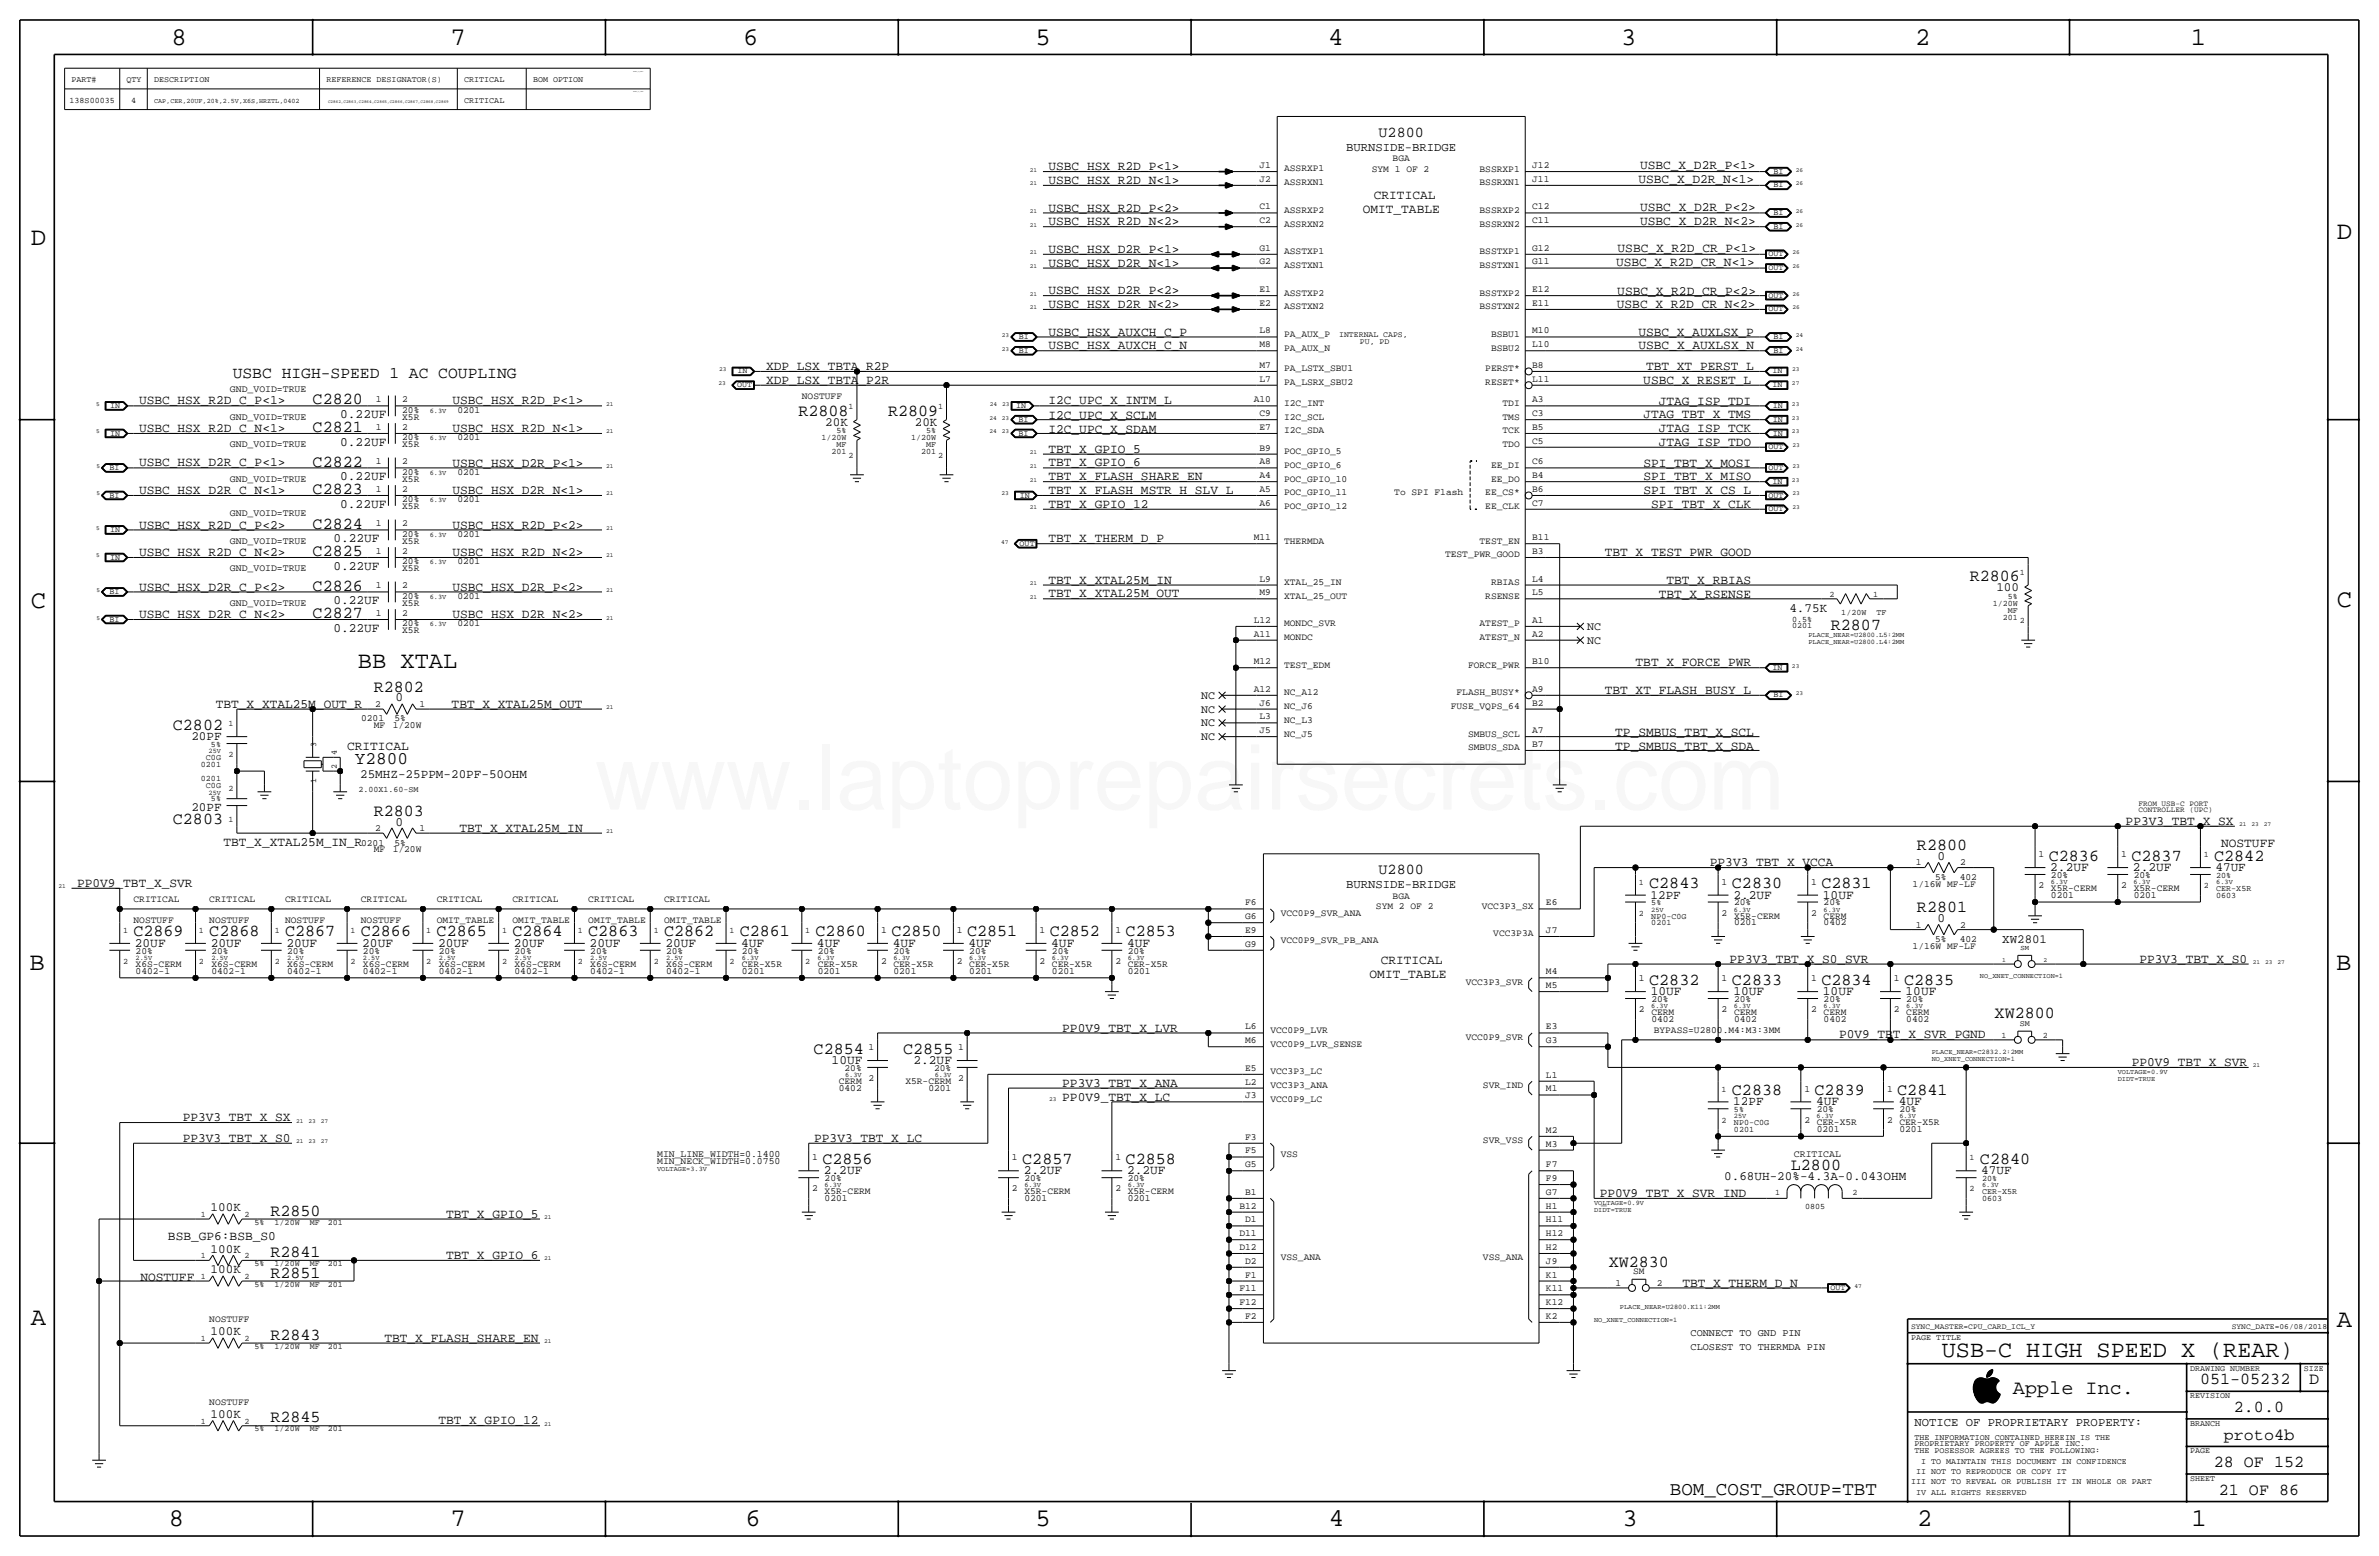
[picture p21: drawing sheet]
<svg xmlns="http://www.w3.org/2000/svg" width="877mm" height="574mm" viewBox="0 0 877 574" stroke-linecap="round" stroke-linejoin="round" font-family="sans-serif">
<defs><g id="words">
<text font-size="33.5" fill="#f00" x="219.3" y="298.4">www.laptoprepairsecrets.com</text>
<g font-size="9.4">
<text x="63.2" y="16.5">8</text>
<text x="166.1" y="16.5">7</text>
<text x="274" y="16.5">6</text>
<text x="381.7" y="16.5">5</text>
<text x="489.7" y="16.5">4</text>
<text x="597.6" y="16.5">3</text>
<text x="706.1" y="16.5">2</text>
<text x="807.7" y="16.5">1</text>
<text x="861.5" y="88.1">D</text>
<text x="11.4" y="90.4">D</text>
<text x="11.4" y="224.3">C</text>
<text x="861.5" y="223.8">C</text>
<text x="10.9" y="357.6">B</text>
<text x="861.3" y="357.4">B</text>
<text x="11.4" y="488.4">A</text>
<text x="861.5" y="489.2">A</text>
<text x="62.2" y="562.6">8</text>
<text x="166.1" y="562.6">7</text>
<text x="274.8" y="562.6">6</text>
<text x="381.7" y="562.6">5</text>
<text x="489.9" y="562.6">4</text>
<text x="598.1" y="562.6">3</text>
<text x="706.8" y="562.6">2</text>
<text x="807.9" y="562.6">1</text>
</g>
<text font-size="8.7" x="132" y="246.1">BB XTAL</text>
<text font-size="8.6" x="715.9" y="500.1">USB-C HIGH SPEED X (REAR)</text>
<text font-size="7.4" x="742.1" y="513.9">Apple Inc.</text>
<text font-size="7.1" x="615.6" y="550.9">BOM_COST_GROUP=TBT</text>
<text font-size="6.5" x="130.8" y="281.7">Y2800</text>
<g font-size="6.2">
<text x="115.3" y="149.1">C2820</text>
<text x="294.4" y="153.2">R2808</text>
<text x="327.4" y="153.2">R2809</text>
<text x="115.3" y="159.3">C2821</text>
<text x="115.3" y="172">C2822</text>
<text x="115.3" y="182.1">C2823</text>
<text x="115.3" y="194.8">C2824</text>
<text x="115.3" y="205">C2825</text>
<text x="726.2" y="214.1">R2806</text>
<text x="115.3" y="217.7">C2826</text>
<text x="115.3" y="227.8">C2827</text>
<text x="675" y="232.1">R2807</text>
<text x="137.8" y="255">R2802</text>
<text x="63.8" y="269">C2802</text>
<text x="63.8" y="303.6">C2803</text>
<text x="137.8" y="300.7">R2803</text>
<text x="706.7" y="313.4">R2800</text>
<text x="755.4" y="317.2">C2836</text>
<text x="785.8" y="317.2">C2837</text>
<text x="816.3" y="317.2">C2842</text>
<text x="608" y="327.4">C2843</text>
<text x="638.5" y="327.4">C2830</text>
<text x="671.5" y="327.4">C2831</text>
<text x="706.7" y="336.3">R2801</text>
<text x="49.2" y="345.2">C2869</text>
<text x="77.2" y="345.2">C2868</text>
<text x="105.1" y="345.2">C2867</text>
<text x="133" y="345.2">C2866</text>
<text x="161" y="345.2">C2865</text>
<text x="188.9" y="345.2">C2864</text>
<text x="216.9" y="345.2">C2863</text>
<text x="244.8" y="345.2">C2862</text>
<text x="272.7" y="345.2">C2861</text>
<text x="300.7" y="345.2">C2860</text>
<text x="328.6" y="345.2">C2850</text>
<text x="356.6" y="345.2">C2851</text>
<text x="387" y="345.2">C2852</text>
<text x="415" y="345.2">C2853</text>
<text x="608" y="363">C2832</text>
<text x="638.5" y="363">C2833</text>
<text x="671.5" y="363">C2834</text>
<text x="702" y="363">C2835</text>
<text x="735.4" y="375.4">XW2800</text>
<text x="300" y="388.4">C2854</text>
<text x="333" y="388.4">C2855</text>
<text x="638.5" y="403.6">C2838</text>
<text x="669" y="403.6">C2839</text>
<text x="699.5" y="403.6">C2841</text>
<text x="303.2" y="429">C2856</text>
<text x="376.9" y="429">C2857</text>
<text x="415" y="429">C2858</text>
<text x="660.3" y="431.3">L2800</text>
<text x="730" y="429">C2840</text>
<text x="99.7" y="448.1">R2850</text>
<text x="99.7" y="463.3">R2841</text>
<text x="593.1" y="466.9">XW2830</text>
<text x="99.7" y="470.9">R2851</text>
<text x="99.7" y="493.8">R2843</text>
<text x="811.1" y="510.3">051-05232</text>
<text x="851.3" y="510.3">D</text>
<text x="823.6" y="520.4">2.0.0</text>
<text x="99.7" y="524.3">R2845</text>
<text x="819.9" y="530.6">proto4b</text>
<text x="816.2" y="540.8">28 OF 152</text>
<text x="818" y="550.9">21 OF 86</text>
</g>
<text font-size="6" x="85.8" y="139.4">USBC HIGH-SPEED 1 AC COUPLING</text>
<g font-size="5.6">
<text x="508.2" y="50.5">U2800</text>
<text x="508.2" y="322.3">U2800</text>
</g>
<g font-size="4.7">
<text x="386.5" y="62.7">USBC_HSX_R2D_P&lt;1&gt;</text>
<text x="604.6" y="62.2">USBC_X_D2R_P&lt;1&gt;</text>
<text x="386.5" y="67.8">USBC_HSX_R2D_N&lt;1&gt;</text>
<text x="604.1" y="67.3">USBC_X_D2R_N&lt;1&gt;</text>
<text x="386.5" y="78">USBC_HSX_R2D_P&lt;2&gt;</text>
<text x="506.5" y="73.4">CRITICAL</text>
<text x="604.7" y="77.9">USBC_X_D2R_P&lt;2&gt;</text>
<text x="386.5" y="83.1">USBC_HSX_R2D_N&lt;2&gt;</text>
<text x="502.4" y="78.5">OMIT_TABLE</text>
<text x="604.7" y="82.8">USBC_X_D2R_N&lt;2&gt;</text>
<text x="386.5" y="93.2">USBC_HSX_D2R_P&lt;1&gt;</text>
<text x="596.4" y="93.1">USBC_X_R2D_CR_P&lt;1&gt;</text>
<text x="386.5" y="98.3">USBC_HSX_D2R_N&lt;1&gt;</text>
<text x="595.8" y="98.2">USBC_X_R2D_CR_N&lt;1&gt;</text>
<text x="386.5" y="108.5">USBC_HSX_D2R_P&lt;2&gt;</text>
<text x="386.5" y="113.5">USBC_HSX_D2R_N&lt;2&gt;</text>
<text x="596.1" y="113.7">USBC_X_R2D_CR_N&lt;2&gt;</text>
<text x="596.3" y="108.6">USBC_X_R2D_CR_P&lt;2&gt;</text>
<text x="386.6" y="123.7">USBC_HSX_AUXCH_C_P</text>
<text x="604" y="123.7">USBC_X_AUXLSX_P</text>
<text x="386.6" y="128.8">USBC_HSX_AUXCH_C_N</text>
<text x="604.1" y="128.6">USBC_X_AUXLSX_N</text>
<text x="282.4" y="136.4">XDP_LSX_TBTA_R2P</text>
<text x="606.9" y="136.4">TBT_XT_PERST_L</text>
<text x="282.4" y="141.5">XDP_LSX_TBTA_P2R</text>
<text x="605.8" y="141.5">USBC_X_RESET_L</text>
<text x="51.2" y="149.1">USBC_HSX_R2D_C_P&lt;1&gt;</text>
<text x="166.8" y="149.1">USBC_HSX_R2D_P&lt;1&gt;</text>
<text x="386.5" y="149.1">I2C_UPC_X_INTM_L</text>
<text x="611.5" y="149.1">JTAG_ISP_TDI</text>
<text x="125.4" y="154.2">0.22UF</text>
<text x="386.5" y="154.5">I2C_UPC_X_SCLM</text>
<text x="605.8" y="154.2">JTAG_TBT_X_TMS</text>
<text x="51.2" y="159.3">USBC_HSX_R2D_C_N&lt;1&gt;</text>
<text x="166.8" y="159.3">USBC_HSX_R2D_N&lt;1&gt;</text>
<text x="304.2" y="157">20K</text>
<text x="337.2" y="157">20K</text>
<text x="386.5" y="159.6">I2C_UPC_X_SDAM</text>
<text x="611.5" y="159.3">JTAG_ISP_TCK</text>
<text x="125.4" y="164.3">0.22UF</text>
<text x="386.5" y="166.9">TBT_X_GPIO_5</text>
<text x="611.5" y="164.4">JTAG_ISP_TDO</text>
<text x="51.3" y="171.9">USBC_HSX_D2R_C_P&lt;1&gt;</text>
<text x="166.8" y="172">USBC_HSX_D2R_P&lt;1&gt;</text>
<text x="386.5" y="171.9">TBT_X_GPIO_6</text>
<text x="605.8" y="172">SPI_TBT_X_MOSI</text>
<text x="125.4" y="177">0.22UF</text>
<text x="386.5" y="177">TBT_X_FLASH_SHARE_EN</text>
<text x="605.8" y="177">SPI_TBT_X_MISO</text>
<text x="51.2" y="182.1">USBC_HSX_D2R_C_N&lt;1&gt;</text>
<text x="166.8" y="182.1">USBC_HSX_D2R_N&lt;1&gt;</text>
<text x="386.5" y="182.1">TBT_X_FLASH_MSTR_H_SLV_L</text>
<text x="605.8" y="182.1">SPI_TBT_X_CS_L</text>
<text x="125.4" y="187.2">0.22UF</text>
<text x="386.5" y="187.2">TBT_X_GPIO_12</text>
<text x="608.7" y="187.2">SPI_TBT_X_CLK</text>
<text x="51.2" y="194.8">USBC_HSX_R2D_C_P&lt;2&gt;</text>
<text x="166.8" y="194.8">USBC_HSX_R2D_P&lt;2&gt;</text>
<text x="122.9" y="199.9">0.22UF</text>
<text x="386.5" y="199.6">TBT_X_THERM_D_P</text>
<text x="51.2" y="205">USBC_HSX_R2D_C_N&lt;2&gt;</text>
<text x="166.8" y="205">USBC_HSX_R2D_N&lt;2&gt;</text>
<text x="591.6" y="205">TBT_X_TEST_PWR_GOOD</text>
<text x="122.9" y="210">0.22UF</text>
<text x="386.5" y="215.1">TBT_X_XTAL25M_IN</text>
<text x="614.4" y="215.2">TBT_X_RBIAS</text>
<text x="51.3" y="217.7">USBC_HSX_D2R_C_P&lt;2&gt;</text>
<text x="166.8" y="217.7">USBC_HSX_D2R_P&lt;2&gt;</text>
<text x="386.5" y="220">TBT_X_XTAL25M_OUT</text>
<text x="611.5" y="220.3">TBT_X_RSENSE</text>
<text x="736" y="217.9">100</text>
<text x="51.3" y="227.8">USBC_HSX_D2R_C_N&lt;2&gt;</text>
<text x="122.9" y="222.7">0.22UF</text>
<text x="166.8" y="227.8">USBC_HSX_D2R_N&lt;2&gt;</text>
<text x="659.7" y="225.6">4.75K</text>
<text x="122.9" y="232.9">0.22UF</text>
<text x="603" y="245.6">TBT_X_FORCE_PWR</text>
<text x="591.6" y="255.8">TBT_XT_FLASH_BUSY_L</text>
<text x="79.6" y="260.8">TBT_X_XTAL25M_OUT_R</text>
<text x="145.9" y="258.6">0</text>
<text x="166.5" y="260.9">TBT_X_XTAL25M_OUT</text>
<text x="70.5" y="272.8">20PF</text>
<text x="595.5" y="271.4">TP_SMBUS_TBT_X_SCL</text>
<text x="128" y="276.6">CRITICAL</text>
<text x="595.5" y="276.4">TP_SMBUS_TBT_X_SDA</text>
<text x="132.8" y="286.8">25MHZ-25PPM-20PF-50OHM</text>
<text x="70.5" y="298.8">20PF</text>
<text x="145.9" y="304.3">0</text>
<text x="783.7" y="304">PP3V3_TBT_X_SX</text>
<text x="82.4" y="311.7">TBT_X_XTAL25M_IN_R</text>
<text x="169.4" y="306.6">TBT_X_XTAL25M_IN</text>
<text x="714.3" y="317">0</text>
<text x="818.9" y="312.2">NOSTUFF</text>
<text x="630.4" y="319.3">PP3V3_TBT_X_VCCA</text>
<text x="755.9" y="321">2.2UF</text>
<text x="786.4" y="321">2.2UF</text>
<text x="816.8" y="321.1">47UF</text>
<text x="28.4" y="326.9">PP0V9_TBT_X_SVR</text>
<text x="608.5" y="331.2">12PF</text>
<text x="639" y="331.2">2.2UF</text>
<text x="672.1" y="331.2">10UF</text>
<text x="714.3" y="339.8">0</text>
<text x="49.7" y="349">20UF</text>
<text x="77.7" y="349">20UF</text>
<text x="105.6" y="349">20UF</text>
<text x="133.6" y="349">20UF</text>
<text x="161.5" y="349">20UF</text>
<text x="189.4" y="349">20UF</text>
<text x="217.4" y="349">20UF</text>
<text x="245.3" y="349">20UF</text>
<text x="273.3" y="349">4UF</text>
<text x="301.2" y="349">4UF</text>
<text x="329.1" y="349">4UF</text>
<text x="357.1" y="349">4UF</text>
<text x="387.6" y="349">4UF</text>
<text x="415.5" y="349">4UF</text>
<text x="509" y="355.3">CRITICAL</text>
<text x="637.7" y="354.8">PP3V3_TBT_X_S0_SVR</text>
<text x="788.7" y="354.8">PP3V3_TBT_X_S0</text>
<text x="504.9" y="360.4">OMIT_TABLE</text>
<text x="608.6" y="366.8">10UF</text>
<text x="639" y="366.8">10UF</text>
<text x="672.1" y="366.8">10UF</text>
<text x="702.5" y="366.8">10UF</text>
<text x="391.6" y="380.2">PP0V9_TBT_X_LVR</text>
<text x="678" y="382.8">P0V9_TBT_X_SVR_PGND</text>
<text x="306.6" y="392.2">10UF</text>
<text x="336.8" y="392.2">2.2UF</text>
<text x="785.9" y="392.9">PP0V9_TBT_X_SVR</text>
<text x="391.6" y="400.6">PP3V3_TBT_X_ANA</text>
<text x="391.6" y="405.6">PP0V9_TBT_X_LC</text>
<text x="639" y="407.4">12PF</text>
<text x="669.5" y="407.4">4UF</text>
<text x="700" y="407.4">4UF</text>
<text x="67.4" y="413.3">PP3V3_TBT_X_SX</text>
<text x="67.4" y="420.9">PP3V3_TBT_X_S0</text>
<text x="300.2" y="420.9">PP3V3_TBT_X_LC</text>
<text x="303.7" y="432.8">2.2UF</text>
<text x="377.4" y="432.8">2.2UF</text>
<text x="415.5" y="432.8">2.2UF</text>
<text x="635.7" y="434.9">0.68UH-20%-4.3A-0.043OHM</text>
<text x="730.4" y="432.8">47UF</text>
<text x="589.7" y="441.2">PP0V9_TBT_X_SVR_IND</text>
<text x="77.7" y="446.5">100K</text>
<text x="164.5" y="448.8">TBT_X_GPIO_5</text>
<text x="61.9" y="456.9">BSB_GP6:BSB_S0</text>
<text x="77.7" y="461.8">100K</text>
<text x="164.5" y="464.1">TBT_X_GPIO_6</text>
<text x="51.8" y="472.2">NOSTUFF</text>
<text x="77.7" y="469.4">100K</text>
<text x="620.2" y="474.2">TBT_X_THERM_D_N</text>
<text x="77.7" y="492.3">100K</text>
<text x="141.7" y="494.5">TBT_X_FLASH_SHARE_EN</text>
<text x="77.7" y="522.7">100K</text>
<text x="161.6" y="525">TBT_X_GPIO_12</text>
</g>
<text font-size="4.6" x="738.2" y="347.5">XW2801</text>
<g font-size="4.5">
<text x="496.3" y="55.6">BURNSIDE-BRIDGE</text>
<text x="496.3" y="327.4">BURNSIDE-BRIDGE</text>
<text x="705.8" y="525.5">NOTICE OF PROPRIETARY PROPERTY:</text>
</g>
<g font-size="4.3">
<text x="585.2" y="232.1">NC</text>
<text x="585.2" y="237.2">NC</text>
<text x="442.9" y="257.6">NC</text>
<text x="442.9" y="262.6">NC</text>
<text x="442.9" y="267.7">NC</text>
<text x="442.9" y="272.8">NC</text>
</g>
<g font-size="3.8">
<text x="623.3" y="492.5">CONNECT TO GND PIN</text>
<text x="623.3" y="497.6">CLOSEST TO THERMDA PIN</text>
</g>
<g font-size="3.6">
<text x="84.8" y="144.5">GND_VOID=TRUE</text>
<text x="84.8" y="154.7">GND_VOID=TRUE</text>
<text x="84.8" y="164.8">GND_VOID=TRUE</text>
<text x="84.8" y="177.5">GND_VOID=TRUE</text>
<text x="84.8" y="190.2">GND_VOID=TRUE</text>
<text x="84.8" y="200.4">GND_VOID=TRUE</text>
<text x="84.8" y="210.6">GND_VOID=TRUE</text>
<text x="84.8" y="223.3">GND_VOID=TRUE</text>
<text x="242.3" y="429">MIN_NECK_WIDTH=0.0750</text>
<text x="242.3" y="426.5">MIN_LINE_WIDTH=0.1400</text>
<text x="661.4" y="426.5">CRITICAL</text>
</g>
<g font-size="3.5">
<text x="513.4" y="59.4">BGA</text>
<text x="464.4" y="61.9">J1</text>
<text x="473.4" y="63.2">ASSRXP1</text>
<text x="505.8" y="63.3">SYM 1 OF 2</text>
<text x="545.5" y="63.2">BSSRXP1</text>
<text x="564.9" y="61.9">J12</text>
<text x="464.4" y="67">J2</text>
<text x="473.4" y="68.3">ASSRXN1</text>
<text x="545.5" y="68.3">BSSRXN1</text>
<text x="564.9" y="67">J11</text>
<text x="464.4" y="77.2">C1</text>
<text x="564.9" y="77.2">C12</text>
<text x="464.4" y="82.2">C2</text>
<text x="473.4" y="83.5">ASSRXN2</text>
<text x="473.4" y="78.5">ASSRXP2</text>
<text x="545.5" y="78.5">BSSRXP2</text>
<text x="545.5" y="83.5">BSSRXN2</text>
<text x="564.9" y="82.2">C11</text>
<text x="464.4" y="92.4">G1</text>
<text x="473.4" y="93.7">ASSTXP1</text>
<text x="545.5" y="93.7">BSSTXP1</text>
<text x="564.9" y="92.4">G12</text>
<text x="464.4" y="97.5">G2</text>
<text x="473.4" y="98.8">ASSTXN1</text>
<text x="545.5" y="98.8">BSSTXN1</text>
<text x="564.9" y="97.5">G11</text>
<text x="464.4" y="107.6">E1</text>
<text x="564.9" y="107.7">E12</text>
<text x="464.4" y="112.7">E2</text>
<text x="473.4" y="108.9">ASSTXP2</text>
<text x="545.5" y="108.9">BSSTXP2</text>
<text x="564.9" y="112.7">E11</text>
<text x="473.4" y="114">ASSTXN2</text>
<text x="545.5" y="114">BSSTXN2</text>
<text x="464.4" y="122.9">L8</text>
<text x="473.4" y="124.2">PA_AUX_P</text>
<text x="549.7" y="124.2">BSBU1</text>
<text x="564.9" y="122.9">M10</text>
<text x="464.4" y="128">M8</text>
<text x="473.4" y="129.3">PA_AUX_N</text>
<text x="549.7" y="129.3">BSBU2</text>
<text x="564.9" y="128">L10</text>
<text x="464.4" y="135.6">M7</text>
<text x="473.4" y="136.9">PA_LSTX_SBU1</text>
<text x="547.6" y="136.9">PERST*</text>
<text x="564.9" y="135.6">B8</text>
<text x="464.4" y="140.7">L7</text>
<text x="473.4" y="142">PA_LSRX_SBU2</text>
<text x="547.6" y="142">RESET*</text>
<text x="564.9" y="140.7">L11</text>
<text x="138.6" y="148.3">1</text>
<text x="148.3" y="148.3">2</text>
<text x="295.6" y="147">NOSTUFF</text>
<text x="462.2" y="148.3">A10</text>
<text x="473.4" y="149.6">I2C_INT</text>
<text x="553.9" y="149.6">TDI</text>
<text x="564.9" y="148.3">A3</text>
<text x="148.3" y="152.1">20%</text>
<text x="148.3" y="154.7">X5R</text>
<text x="168.6" y="152.1">0201</text>
<text x="464.4" y="153.4">C9</text>
<text x="473.4" y="154.7">I2C_SCL</text>
<text x="553.9" y="154.7">TMS</text>
<text x="564.9" y="153.4">C3</text>
<text x="138.6" y="158.5">1</text>
<text x="148.3" y="158.5">2</text>
<text x="464.4" y="158.5">E7</text>
<text x="473.4" y="159.7">I2C_SDA</text>
<text x="553.9" y="159.7">TCK</text>
<text x="564.9" y="158.5">B5</text>
<text x="148.3" y="162.3">20%</text>
<text x="148.3" y="164.8">X5R</text>
<text x="168.6" y="162.3">0201</text>
<text x="464.4" y="166.1">B9</text>
<text x="473.4" y="167.3">POC_GPIO_5</text>
<text x="553.9" y="164.8">TDO</text>
<text x="564.9" y="163.6">C5</text>
<text x="138.6" y="171.2">1</text>
<text x="148.3" y="171.2">2</text>
<text x="464.4" y="171.2">A8</text>
<text x="473.4" y="172.4">POC_GPIO_6</text>
<text x="549.7" y="172.4">EE_DI</text>
<text x="564.9" y="171.2">C6</text>
<text x="148.3" y="175">20%</text>
<text x="148.3" y="177.5">X5R</text>
<text x="168.6" y="175">0201</text>
<text x="464.4" y="176.2">A4</text>
<text x="473.4" y="177.5">POC_GPIO_10</text>
<text x="549.7" y="177.5">EE_DO</text>
<text x="564.9" y="176.2">B4</text>
<text x="138.6" y="181.3">1</text>
<text x="148.3" y="181.3">2</text>
<text x="148.3" y="185.1">20%</text>
<text x="168.6" y="185.1">0201</text>
<text x="464.4" y="181.3">A5</text>
<text x="473.4" y="182.6">POC_GPIO_11</text>
<text x="514" y="182.6">To SPI Flash</text>
<text x="547.6" y="182.6">EE_CS*</text>
<text x="564.9" y="181.3">B6</text>
<text x="148.3" y="187.7">X5R</text>
<text x="464.4" y="186.4">A6</text>
<text x="473.4" y="187.7">POC_GPIO_12</text>
<text x="547.6" y="187.7">EE_CLK</text>
<text x="564.9" y="186.4">C7</text>
<text x="138.6" y="194">1</text>
<text x="148.3" y="194">2</text>
<text x="148.3" y="197.8">20%</text>
<text x="168.6" y="197.8">0201</text>
<text x="148.3" y="200.4">X5R</text>
<text x="462.2" y="199.1">M11</text>
<text x="473.4" y="200.4">THERMDA</text>
<text x="545.5" y="200.4">TEST_EN</text>
<text x="564.9" y="199.1">B11</text>
<text x="138.6" y="204.2">1</text>
<text x="148.3" y="204.2">2</text>
<text x="148.3" y="208">20%</text>
<text x="168.6" y="208">0201</text>
<text x="532.7" y="205.5">TEST_PWR_GOOD</text>
<text x="564.9" y="204.2">B3</text>
<text x="148.3" y="210.6">X5R</text>
<text x="464.4" y="214.4">L9</text>
<text x="473.4" y="215.6">XTAL_25_IN</text>
<text x="549.7" y="215.6">RBIAS</text>
<text x="564.9" y="214.4">L4</text>
<text x="138.6" y="216.9">1</text>
<text x="148.3" y="216.9">2</text>
<text x="148.3" y="220.7">20%</text>
<text x="168.6" y="220.7">0201</text>
<text x="464.4" y="219.4">M9</text>
<text x="473.4" y="220.7">XTAL_25_OUT</text>
<text x="547.6" y="220.7">RSENSE</text>
<text x="564.9" y="219.4">L5</text>
<text x="138.6" y="227.1">1</text>
<text x="148.3" y="227.1">2</text>
<text x="148.3" y="223.3">X5R</text>
<text x="148.3" y="233.4">X5R</text>
<text x="148.3" y="230.9">20%</text>
<text x="168.6" y="230.9">0201</text>
<text x="462.2" y="229.6">L12</text>
<text x="473.4" y="230.9">MONDC_SVR</text>
<text x="545.5" y="230.9">ATEST_P</text>
<text x="564.9" y="229.6">A1</text>
<text x="462.2" y="234.7">A11</text>
<text x="473.4" y="235.9">MONDC</text>
<text x="545.5" y="236">ATEST_N</text>
<text x="564.9" y="234.7">A2</text>
<text x="462.2" y="244.8">M12</text>
<text x="564.9" y="244.8">B10</text>
<text x="473.4" y="246.1">TEST_EDM</text>
<text x="541.2" y="246.1">FORCE_PWR</text>
<text x="462.2" y="255">A12</text>
<text x="473.4" y="256.3">NC_A12</text>
<text x="537" y="256.3">FLASH_BUSY*</text>
<text x="564.9" y="255">A9</text>
<text x="138.3" y="260.6">2</text>
<text x="154.6" y="260.6">1</text>
<text x="464.4" y="260.1">J6</text>
<text x="473.4" y="261.3">NC_J6</text>
<text x="534.9" y="261.3">FUSE_VQPS_64</text>
<text x="564.9" y="260.1">B2</text>
<text x="133.1" y="265.9">0201</text>
<text x="137.8" y="268.5">MF</text>
<text x="144.8" y="268.5">1/20W</text>
<text x="145.4" y="265.9">5%</text>
<text x="464.4" y="265.1">L3</text>
<text x="473.4" y="266.4">NC_L3</text>
<text x="464.4" y="270.2">J5</text>
<text x="473.4" y="271.5">NC_J5</text>
<text x="541.2" y="271.5">SMBUS_SCL</text>
<text x="564.9" y="275.3">B7</text>
<text x="564.9" y="270.2">A7</text>
<text x="541.2" y="276.6">SMBUS_SDA</text>
<text x="133.1" y="311.6">0201</text>
<text x="138.3" y="306.3">2</text>
<text x="145.4" y="311.6">5%</text>
<text x="154.6" y="306.3">1</text>
<text x="137.8" y="314.2">MF</text>
<text x="144.8" y="314.2">1/20W</text>
<text x="751.6" y="316">1</text>
<text x="782" y="316">1</text>
<text x="706.3" y="319">1</text>
<text x="722.6" y="319">2</text>
<text x="756.1" y="323.6">20%</text>
<text x="786.6" y="323.6">20%</text>
<text x="634.7" y="326.1">1</text>
<text x="667.7" y="326.1">1</text>
<text x="705.1" y="326.9">1/16W MF-LF</text>
<text x="713.4" y="324.3">5%</text>
<text x="722.5" y="324.3">402</text>
<text x="751.6" y="327.4">2</text>
<text x="756.1" y="328.4">X5R-CERM</text>
<text x="782" y="327.4">2</text>
<text x="786.6" y="328.4">X5R-CERM</text>
<text x="49.2" y="332.5">CRITICAL</text>
<text x="77.2" y="332.5">CRITICAL</text>
<text x="105.1" y="332.5">CRITICAL</text>
<text x="133.1" y="332.5">CRITICAL</text>
<text x="161" y="332.5">CRITICAL</text>
<text x="188.9" y="332.5">CRITICAL</text>
<text x="216.9" y="332.5">CRITICAL</text>
<text x="244.8" y="332.5">CRITICAL</text>
<text x="459" y="333.7">F6</text>
<text x="507.3" y="334.9">SYM 2 OF 2</text>
<text x="513.4" y="331.2">BGA</text>
<text x="546.3" y="335">VCC3P3_SX</text>
<text x="569.9" y="333.7">E6</text>
<text x="639.3" y="333.7">20%</text>
<text x="672.3" y="333.7">20%</text>
<text x="756.1" y="331">0201</text>
<text x="786.6" y="331">0201</text>
<text x="49.2" y="340.1">NOSTUFF</text>
<text x="77.2" y="340.1">NOSTUFF</text>
<text x="105.1" y="340.1">NOSTUFF</text>
<text x="133.1" y="340.1">NOSTUFF</text>
<text x="161" y="340.1">OMIT_TABLE</text>
<text x="188.9" y="340.1">OMIT_TABLE</text>
<text x="216.9" y="340.1">OMIT_TABLE</text>
<text x="244.8" y="340.1">OMIT_TABLE</text>
<text x="459" y="338.8">G6</text>
<text x="472.2" y="337.6">VCC0P9_SVR_ANA</text>
<text x="634.7" y="337.6">2</text>
<text x="639.3" y="341.1">0201</text>
<text x="639.3" y="338.6">X5R-CERM</text>
<text x="667.7" y="337.6">2</text>
<text x="672.3" y="338.6">CERM</text>
<text x="672.3" y="341.1">0402</text>
<text x="706.3" y="341.9">1</text>
<text x="722.6" y="341.9">2</text>
<text x="324.8" y="343.9">1</text>
<text x="352.8" y="343.9">1</text>
<text x="383.3" y="343.9">1</text>
<text x="411.2" y="343.9">1</text>
<text x="459" y="343.9">E9</text>
<text x="472.2" y="347.7">VCC0P9_SVR_PB_ANA</text>
<text x="550.5" y="345.2">VCC3P3A</text>
<text x="569.9" y="343.9">J7</text>
<text x="713.4" y="347.2">5%</text>
<text x="722.5" y="347.2">402</text>
<text x="50" y="351.5">20%</text>
<text x="77.9" y="351.5">20%</text>
<text x="105.9" y="351.5">20%</text>
<text x="133.8" y="351.5">20%</text>
<text x="161.8" y="351.5">20%</text>
<text x="189.7" y="351.5">20%</text>
<text x="217.6" y="351.5">20%</text>
<text x="245.6" y="351.5">20%</text>
<text x="273.5" y="351.5">20%</text>
<text x="301.5" y="351.5">20%</text>
<text x="329.4" y="351.5">20%</text>
<text x="357.3" y="351.5">20%</text>
<text x="387.8" y="351.5">20%</text>
<text x="415.8" y="351.5">20%</text>
<text x="459" y="349">G9</text>
<text x="705.1" y="349.7">1/16W MF-LF</text>
<text x="50" y="358.9">0402-1</text>
<text x="50" y="356.4">X6S-CERM</text>
<text x="77.9" y="356.4">X6S-CERM</text>
<text x="77.9" y="358.9">0402-1</text>
<text x="105.9" y="358.9">0402-1</text>
<text x="105.9" y="356.4">X6S-CERM</text>
<text x="133.8" y="358.9">0402-1</text>
<text x="133.8" y="356.4">X6S-CERM</text>
<text x="161.8" y="356.3">X6S-CERM</text>
<text x="161.8" y="358.9">0402-1</text>
<text x="189.7" y="358.9">0402-1</text>
<text x="189.7" y="356.4">X6S-CERM</text>
<text x="217.6" y="358.9">0402-1</text>
<text x="217.6" y="356.4">X6S-CERM</text>
<text x="245.6" y="356.4">X6S-CERM</text>
<text x="245.6" y="358.9">0402-1</text>
<text x="273.5" y="358.9">0201</text>
<text x="273.5" y="356.4">CER-X5R</text>
<text x="301.5" y="358.9">0201</text>
<text x="301.5" y="356.4">CER-X5R</text>
<text x="324.8" y="355.3">2</text>
<text x="329.4" y="358.9">0201</text>
<text x="329.4" y="356.4">CER-X5R</text>
<text x="352.8" y="355.3">2</text>
<text x="357.3" y="358.9">0201</text>
<text x="357.3" y="356.4">CER-X5R</text>
<text x="383.3" y="355.3">2</text>
<text x="387.8" y="358.9">0201</text>
<text x="387.8" y="356.4">CER-X5R</text>
<text x="411.2" y="355.3">2</text>
<text x="415.8" y="356.4">CER-X5R</text>
<text x="415.8" y="358.9">0201</text>
<text x="569.9" y="359.1">M4</text>
<text x="540.4" y="363">VCC3P3_SVR</text>
<text x="569.9" y="364.2">M5</text>
<text x="604.2" y="361.7">1</text>
<text x="634.7" y="361.7">1</text>
<text x="667.7" y="361.7">1</text>
<text x="698.2" y="361.7">1</text>
<text x="608.8" y="369.3">20%</text>
<text x="639.3" y="369.3">20%</text>
<text x="672.3" y="369.3">20%</text>
<text x="702.8" y="369.3">20%</text>
<text x="604.2" y="373.1">2</text>
<text x="608.8" y="376.7">0402</text>
<text x="608.8" y="374.1">CERM</text>
<text x="634.7" y="373.1">2</text>
<text x="639.3" y="374.1">CERM</text>
<text x="639.3" y="376.7">0402</text>
<text x="667.7" y="373.1">2</text>
<text x="672.3" y="374.1">CERM</text>
<text x="672.3" y="376.7">0402</text>
<text x="698.2" y="373.1">2</text>
<text x="702.8" y="374.1">CERM</text>
<text x="702.8" y="376.7">0402</text>
<text x="459" y="379.4">L6</text>
<text x="468.3" y="380.7">VCC0P9_LVR</text>
<text x="540.4" y="383.3">VCC0P9_SVR</text>
<text x="569.9" y="379.4">E3</text>
<text x="609.7" y="380.7">BYPASS=U2800.M4:M3:3MM</text>
<text x="320.2" y="387.1">1</text>
<text x="353.2" y="387.1">1</text>
<text x="459" y="384.5">M6</text>
<text x="468.3" y="385.8">VCC0P9_LVR_SENSE</text>
<text x="569.9" y="384.5">G3</text>
<text x="311.4" y="394.7">20%</text>
<text x="344.4" y="394.7">20%</text>
<text x="459" y="394.7">E5</text>
<text x="468.3" y="396">VCC3P3_LC</text>
<text x="309.2" y="399.5">CERM</text>
<text x="320.2" y="398.5">2</text>
<text x="333.8" y="399.5">X5R-CERM</text>
<text x="353.2" y="398.5">2</text>
<text x="459" y="399.8">L2</text>
<text x="468.3" y="401.1">VCC3P3_ANA</text>
<text x="546.7" y="401.1">SVR_IND</text>
<text x="569.9" y="397.2">L1</text>
<text x="309.2" y="402.1">0402</text>
<text x="342.3" y="402.1">0201</text>
<text x="459" y="404.8">J3</text>
<text x="468.3" y="406.1">VCC0P9_LC</text>
<text x="569.9" y="402.3">M1</text>
<text x="665.2" y="402.3">1</text>
<text x="695.7" y="402.3">1</text>
<text x="665.2" y="413.8">2</text>
<text x="669.8" y="410">20%</text>
<text x="695.7" y="413.8">2</text>
<text x="700.3" y="410">20%</text>
<text x="569.9" y="417.5">M2</text>
<text x="669.8" y="417.3">0201</text>
<text x="669.8" y="414.8">CER-X5R</text>
<text x="700.3" y="417.3">0201</text>
<text x="700.3" y="414.8">CER-X5R</text>
<text x="459" y="425.2">F5</text>
<text x="459" y="420.1">F3</text>
<text x="546.7" y="421.4">SVR_VSS</text>
<text x="569.9" y="422.6">M3</text>
<text x="299.4" y="427.7">1</text>
<text x="373.1" y="427.7">1</text>
<text x="411.2" y="427.7">1</text>
<text x="459" y="430.2">G5</text>
<text x="472.2" y="426.5">VSS</text>
<text x="569.9" y="430.3">F7</text>
<text x="304" y="435.4">20%</text>
<text x="377.7" y="435.4">20%</text>
<text x="415.8" y="435.4">20%</text>
<text x="569.9" y="435.3">F9</text>
<text x="299.4" y="439.2">2</text>
<text x="304" y="440.2">X5R-CERM</text>
<text x="304" y="442.7">0201</text>
<text x="373.1" y="439.2">2</text>
<text x="377.7" y="440.2">X5R-CERM</text>
<text x="377.7" y="442.7">0201</text>
<text x="411.2" y="439.2">2</text>
<text x="415.8" y="440.2">X5R-CERM</text>
<text x="415.8" y="442.7">0201</text>
<text x="459" y="440.4">B1</text>
<text x="569.9" y="440.4">G7</text>
<text x="456.9" y="445.5">B12</text>
<text x="569.9" y="445.5">H1</text>
<text x="590.3" y="444.2">_</text>
<text x="456.9" y="455.6">D11</text>
<text x="459" y="450.6">D1</text>
<text x="569.9" y="455.7">H12</text>
<text x="569.9" y="450.6">H11</text>
<text x="456.9" y="460.7">D12</text>
<text x="569.9" y="460.7">H2</text>
<text x="459" y="465.8">D2</text>
<text x="472.2" y="464.6">VSS_ANA</text>
<text x="546.7" y="464.6">VSS_ANA</text>
<text x="569.9" y="465.8">J9</text>
<text x="459" y="470.9">F1</text>
<text x="569.9" y="470.9">K1</text>
<text x="595.6" y="474">1</text>
<text x="602.1" y="469.6">SM</text>
<text x="610.8" y="474">2</text>
<text x="456.9" y="476">F11</text>
<text x="569.9" y="476">K11</text>
<text x="456.9" y="481.1">F12</text>
<text x="569.9" y="481.1">K12</text>
<text x="77.2" y="487.4">NOSTUFF</text>
<text x="459" y="486.1">F2</text>
<text x="569.9" y="486.2">K2</text>
<text x="77.2" y="517.9">NOSTUFF</text>
</g>
<g font-size="3.1">
<text x="26.4" y="30.2">PART#</text>
<text x="46.7" y="30.2">QTY</text>
<text x="56.8" y="30.2">DESCRIPTION</text>
<text x="120.3" y="30.2">REFERENCE DESIGNATOR(S)</text>
<text x="171.1" y="30.2">CRITICAL</text>
<text x="196.5" y="30.2">BOM OPTION</text>
<text x="25.7" y="37.8">138S00035</text>
<text x="48.3" y="37.8">4</text>
<text x="171.1" y="37.8">CRITICAL</text>
<text x="653.9" y="64">BI</text>
<text x="653.9" y="69.1">BI</text>
<text x="653.9" y="79.2">BI</text>
<text x="653.9" y="84.3">BI</text>
<text x="652" y="94.5">OUT</text>
<text x="652" y="99.6">OUT</text>
<text x="652" y="109.7">OUT</text>
<text x="652" y="114.8">OUT</text>
<text x="375.6" y="125">BI</text>
<text x="653.9" y="125">BI</text>
<text x="375.6" y="130">BI</text>
<text x="653.9" y="130">BI</text>
<text x="271.8" y="137.7">IN</text>
<text x="653.5" y="137.7">IN</text>
<text x="271.8" y="142.7">OUT</text>
<text x="653.5" y="142.7">IN</text>
<text x="40.6" y="150.4">IN</text>
<text x="312.8" y="150.9">1</text>
<text x="345.8" y="150.9">1</text>
<text x="374.6" y="150.4">IN</text>
<text x="375.5" y="155.4">BI</text>
<text x="653.6" y="150.4">IN</text>
<text x="653.6" y="155.4">IN</text>
<text x="40.6" y="160.5">IN</text>
<text x="308.4" y="159.8">5%</text>
<text x="341.4" y="159.8">5%</text>
<text x="375.5" y="160.5">BI</text>
<text x="653.6" y="160.5">IN</text>
<text x="302.9" y="162.3">1/20W</text>
<text x="306.6" y="167.4">201</text>
<text x="308.4" y="164.8">MF</text>
<text x="335.9" y="162.3">1/20W</text>
<text x="339.6" y="167.4">201</text>
<text x="341.4" y="164.8">MF</text>
<text x="652" y="165.6">OUT</text>
<text x="40.3" y="173.2">BI</text>
<text x="312.8" y="168.7">2</text>
<text x="345.8" y="168.7">2</text>
<text x="652" y="173.2">OUT</text>
<text x="653.5" y="178.3">IN</text>
<text x="40.3" y="183.4">BI</text>
<text x="376" y="183.4">IN</text>
<text x="652" y="183.4">OUT</text>
<text x="652" y="188.5">OUT</text>
<text x="40.6" y="196.1">IN</text>
<text x="375.9" y="201.2">OUT</text>
<text x="40.6" y="206.2">IN</text>
<text x="744.6" y="211.8">1</text>
<text x="40.3" y="218.9">BI</text>
<text x="674.5" y="220">2</text>
<text x="690.6" y="220">1</text>
<text x="740.2" y="220.7">5%</text>
<text x="678.8" y="226.6">1/20W</text>
<text x="691.8" y="226.6">TF</text>
<text x="734.7" y="223.3">1/20W</text>
<text x="740.2" y="225.8">MF</text>
<text x="40.3" y="229.1">BI</text>
<text x="660.7" y="229.1">0.5%</text>
<text x="660.7" y="231.6">0201</text>
<text x="738.4" y="228.3">201</text>
<text x="744.6" y="229.6">2</text>
<text x="653.5" y="246.9">IN</text>
<text x="653.9" y="257">BI</text>
<text x="84.2" y="267.7">1</text>
<text x="77.8" y="275.3">5%</text>
<text x="116.6" y="275.5" transform="rotate(-90 116.6 275.5)">3</text>
<text x="75.9" y="280.2">C0G</text>
<text x="84.2" y="279.1">2</text>
<text x="124.2" y="278.3" transform="rotate(-90 124.2 278.3)">4</text>
<text x="74.1" y="287.8">0201</text>
<text x="74.1" y="282.7">0201</text>
<text x="124.2" y="283.4" transform="rotate(-90 124.2 283.4)">2</text>
<text x="75.9" y="290.4">C0G</text>
<text x="84.2" y="291.4">2</text>
<text x="116.6" y="288.7" transform="rotate(-90 116.6 288.7)">1</text>
<text x="132.1" y="291.8">2.00X1.60-SM</text>
<text x="77.8" y="295.2">5%</text>
<text x="84.2" y="302.8">1</text>
<text x="812.5" y="316">1</text>
<text x="817.1" y="323.6">20%</text>
<text x="604.2" y="326.1">1</text>
<text x="812.5" y="327.4">2</text>
<text x="817.1" y="328.4">CER-X5R</text>
<text x="608.8" y="333.8">5%</text>
<text x="817.1" y="331">0603</text>
<text x="604.2" y="337.6">2</text>
<text x="608.8" y="338.6">NP0-C0G</text>
<text x="608.8" y="341.1">0201</text>
<text x="45.4" y="343.9">1</text>
<text x="73.4" y="343.9">1</text>
<text x="101.3" y="343.9">1</text>
<text x="129.2" y="343.9">1</text>
<text x="157.2" y="343.9">1</text>
<text x="185.1" y="343.9">1</text>
<text x="213.1" y="343.9">1</text>
<text x="241" y="343.9">1</text>
<text x="268.9" y="343.9">1</text>
<text x="296.9" y="343.9">1</text>
<text x="45.4" y="355.3">2</text>
<text x="73.4" y="355.3">2</text>
<text x="101.3" y="355.3">2</text>
<text x="129.2" y="355.3">2</text>
<text x="157.2" y="355.3">2</text>
<text x="185.1" y="355.3">2</text>
<text x="213.1" y="355.3">2</text>
<text x="241" y="355.3">2</text>
<text x="268.9" y="355.3">2</text>
<text x="296.9" y="355.3">2</text>
<text x="737.9" y="382.5">1</text>
<text x="744.6" y="378.2">SM</text>
<text x="753.2" y="382.5">2</text>
<text x="634.7" y="402.3">1</text>
<text x="634.7" y="413.8">2</text>
<text x="639.3" y="410">5%</text>
<text x="639.3" y="414.8">NP0-C0G</text>
<text x="639.3" y="417.3">0201</text>
<text x="726.1" y="427.7">1</text>
<text x="730.7" y="435.4">20%</text>
<text x="654.4" y="440.4">1</text>
<text x="683" y="440.4">2</text>
<text x="726.1" y="439.2">2</text>
<text x="730.7" y="440.2">CER-X5R</text>
<text x="730.7" y="442.7">0603</text>
<text x="74" y="448.6">1</text>
<text x="90.1" y="448.6">2</text>
<text x="665.5" y="445.8">0805</text>
<text x="93.9" y="451.4">5%</text>
<text x="101.2" y="451.4">1/20W</text>
<text x="114.2" y="451.4">MF</text>
<text x="120.9" y="451.4">201</text>
<text x="74" y="463.8">1</text>
<text x="90.1" y="463.8">2</text>
<text x="93.9" y="466.6">5%</text>
<text x="101.2" y="466.6">1/20W</text>
<text x="114.2" y="466.6">MF</text>
<text x="120.9" y="466.6">201</text>
<text x="74" y="471.4">1</text>
<text x="90.1" y="471.4">2</text>
<text x="93.9" y="474.2">5%</text>
<text x="101.2" y="474.2">1/20W</text>
<text x="114.2" y="474.2">MF</text>
<text x="120.9" y="474.2">201</text>
<text x="674.9" y="475.5">OUT</text>
<text x="74" y="494.3">1</text>
<text x="90.1" y="494.3">2</text>
<text x="93.9" y="497.1">5%</text>
<text x="101.2" y="497.1">1/20W</text>
<text x="114.2" y="497.1">MF</text>
<text x="120.9" y="497.1">201</text>
<text x="704.5" y="493.8">PAGE TITLE</text>
<text x="807.4" y="505.2">DRAWING NUMBER</text>
<text x="849.3" y="505.2">SIZE</text>
<text x="807.4" y="515.4">REVISION</text>
<text x="74" y="524.8">1</text>
<text x="90.1" y="524.8">2</text>
<text x="93.9" y="527.6">5%</text>
<text x="101.2" y="527.6">1/20W</text>
<text x="114.2" y="527.6">MF</text>
<text x="120.9" y="527.6">201</text>
<text x="807.4" y="525.5">BRANCH</text>
<text x="705.8" y="533.1">PROPRIETARY PROPERTY OF APPLE INC.</text>
<text x="705.8" y="530.6">THE INFORMATION CONTAINED HEREIN IS THE</text>
<text x="705.8" y="535.7">THE POSESSOR AGREES TO THE FOLLOWING:</text>
<text x="708.2" y="539.5">I TO MAINTAIN THIS DOCUMENT IN CONFIDENCE</text>
<text x="807.4" y="535.7">PAGE</text>
<text x="706.4" y="543.3">II NOT TO REPRODUCE OR COPY IT</text>
<text x="807.4" y="545.8">SHEET</text>
<text x="704.5" y="547.1">III NOT TO REVEAL OR PUBLISH IT IN WHOLE OR PART</text>
<text x="706.4" y="550.9">IV ALL RIGHTS RESERVED</text>
</g>
<g font-size="3">
<text x="493.7" y="124.2">INTERNAL CAPS,</text>
<text x="501.3" y="126.7">PU, PD</text>
</g>
<g font-size="2.9">
<text x="788.4" y="299.5">CONTROLLER (UPC)</text>
<text x="788.4" y="296.9">FROM USB-C PORT</text>
<text x="704.5" y="490">SYNC_MASTER=CPU_CARD_ICL_Y</text>
<text x="822.8" y="490">SYNC_DATE=06/08/2018</text>
</g>
<g font-size="2.6">
<text x="158.4" y="152.1">6.3V</text>
<text x="158.4" y="162.3">6.3V</text>
<text x="158.4" y="175">6.3V</text>
<text x="158.4" y="185.2">6.3V</text>
<text x="158.4" y="197.9">6.3V</text>
<text x="158.4" y="208">6.3V</text>
<text x="158.4" y="220.7">6.3V</text>
<text x="158.4" y="230.9">6.3V</text>
<text x="666.7" y="234.7">PLACE_NEAR=U2800.L5:2MM</text>
<text x="666.7" y="237.2">PLACE_NEAR=U2800.L4:2MM</text>
<text x="76.9" y="277.6">25V</text>
<text x="76.9" y="292.9">25V</text>
<text x="756.1" y="325.9">6.3V</text>
<text x="786.6" y="325.9">6.3V</text>
<text x="817.1" y="325.9">6.3V</text>
<text x="608.8" y="336">25V</text>
<text x="639.3" y="336">6.3V</text>
<text x="672.3" y="336">6.3V</text>
<text x="50" y="353.8">2.5V</text>
<text x="77.9" y="353.8">2.5V</text>
<text x="105.9" y="353.8">2.5V</text>
<text x="133.8" y="353.8">2.5V</text>
<text x="161.7" y="353.8">2.5V</text>
<text x="189.7" y="353.8">2.5V</text>
<text x="217.6" y="353.8">2.5V</text>
<text x="245.6" y="353.8">2.5V</text>
<text x="273.5" y="353.8">6.3V</text>
<text x="301.4" y="353.8">6.3V</text>
<text x="329.4" y="353.8">6.3V</text>
<text x="357.3" y="353.8">6.3V</text>
<text x="387.8" y="353.8">6.3V</text>
<text x="415.7" y="353.8">6.3V</text>
<text x="744.9" y="350.3">SM</text>
<text x="729.9" y="360.4">NO_XNET_CONNECTION=1</text>
<text x="608.8" y="371.6">6.3V</text>
<text x="639.3" y="371.6">6.3V</text>
<text x="672.3" y="371.6">6.3V</text>
<text x="702.8" y="371.6">6.3V</text>
<text x="712.2" y="388.4">PLACE_NEAR=C2832.2:2MM</text>
<text x="712.2" y="390.9">NO_XNET_CONNECTION=1</text>
<text x="780.7" y="396">VOLTAGE=0.9V</text>
<text x="311.6" y="397">6.3V</text>
<text x="344.6" y="397">6.3V</text>
<text x="780.7" y="398.5">DIDT=TRUE</text>
<text x="639.3" y="412.2">25V</text>
<text x="669.7" y="412.2">6.3V</text>
<text x="700.2" y="412.2">6.3V</text>
<text x="242.3" y="431.5">VOLTAGE=3.3V</text>
<text x="304" y="437.6">6.3V</text>
<text x="377.6" y="437.6">6.3V</text>
<text x="415.7" y="437.6">6.3V</text>
<text x="730.7" y="437.6">6.3V</text>
<text x="587.7" y="446.8">DIDT=TRUE</text>
<text x="587.7" y="444.2">VOLTAGE=0.9V</text>
<text x="597.2" y="482.3">PLACE_NEAR=U2800.K11:2MM</text>
<text x="587.7" y="487.4">NO_XNET_CONNECTION=1</text>
</g>
<text font-size="2.5" x="56.8" y="37.8">CAP,CER,20UF,20%,2.5V,X6S,HRZTL,0402</text>
<g font-size="2.3">
<text x="379.7" y="63.2">21</text>
<text x="662.1" y="63.2">26</text>
<text x="379.7" y="68.3">21</text>
<text x="662.1" y="68.3">26</text>
<text x="379.7" y="78.5">21</text>
<text x="379.7" y="83.6">21</text>
<text x="662.1" y="83.6">26</text>
<text x="662.1" y="78.5">26</text>
<text x="379.7" y="93.7">21</text>
<text x="660.8" y="93.7">26</text>
<text x="379.7" y="98.8">21</text>
<text x="660.8" y="98.8">26</text>
<text x="379.7" y="109">21</text>
<text x="660.8" y="109">26</text>
<text x="379.7" y="114">21</text>
<text x="660.8" y="114">26</text>
<text x="369.3" y="124.2">23</text>
<text x="662.1" y="124.2">24</text>
<text x="369.3" y="129.3">23</text>
<text x="662.1" y="129.3">24</text>
<text x="265.1" y="136.9">23</text>
<text x="660.7" y="136.9">23</text>
<text x="264.9" y="142">23</text>
<text x="660.7" y="142">27</text>
<text x="35.5" y="149.6">5</text>
<text x="223.5" y="149.6">21</text>
<text x="364.9" y="149.6">24</text>
<text x="369.5" y="149.6">23</text>
<text x="660.7" y="149.6">23</text>
<text x="364.7" y="154.7">24</text>
<text x="369.3" y="154.7">23</text>
<text x="660.7" y="154.7">23</text>
<text x="35.5" y="159.8">5</text>
<text x="223.5" y="159.8">21</text>
<text x="364.7" y="159.8">24</text>
<text x="369.3" y="159.8">23</text>
<text x="660.7" y="159.8">23</text>
<text x="379.7" y="167.4">21</text>
<text x="660.8" y="164.8">23</text>
<text x="35.6" y="172.5">5</text>
<text x="223.5" y="172.5">21</text>
<text x="379.7" y="172.5">21</text>
<text x="660.8" y="172.5">23</text>
<text x="379.7" y="177.5">21</text>
<text x="660.7" y="177.5">23</text>
<text x="35.6" y="182.6">5</text>
<text x="223.5" y="182.6">21</text>
<text x="369.2" y="182.6">23</text>
<text x="660.8" y="182.6">23</text>
<text x="379.7" y="187.7">21</text>
<text x="660.8" y="187.7">23</text>
<text x="35.5" y="195.3">5</text>
<text x="223.5" y="195.3">21</text>
<text x="369.1" y="200.4">47</text>
<text x="35.5" y="205.5">5</text>
<text x="223.5" y="205.5">21</text>
<text x="379.7" y="215.6">21</text>
<text x="35.6" y="218.2">5</text>
<text x="223.5" y="218.2">21</text>
<text x="379.7" y="220.7">21</text>
<text x="35.6" y="228.3">5</text>
<text x="223.5" y="228.3">21</text>
<text x="660.7" y="246.1">23</text>
<text x="662.1" y="256.3">23</text>
<text x="223.5" y="261.4">21</text>
<text x="825.5" y="304.5">21</text>
<text x="830" y="304.5">23</text>
<text x="834.6" y="304.5">27</text>
<text x="223.5" y="307.1">21</text>
<text x="21.5" y="327.4">21</text>
<text x="738.1" y="354.6">1</text>
<text x="753.4" y="354.6">2</text>
<text x="830.5" y="355.3">21</text>
<text x="835.1" y="355.3">23</text>
<text x="839.7" y="355.3">27</text>
<text x="830.5" y="393.4">21</text>
<text x="386.8" y="405.6">23</text>
<text x="109.2" y="413.8">21</text>
<text x="113.7" y="413.8">23</text>
<text x="118.3" y="413.8">27</text>
<text x="109.2" y="421.4">21</text>
<text x="113.7" y="421.4">23</text>
<text x="118.3" y="421.4">27</text>
<text x="200.6" y="449.3">21</text>
<text x="200.6" y="464.6">21</text>
<text x="683.7" y="474.7">47</text>
<text x="200.6" y="495">21</text>
<text x="200.6" y="525.5">21</text>
</g>
<text font-size="1.6" x="120.9" y="37.8">C2862,C2863,C2864,C2865,C2866,C2867,C2868,C2869</text>
<g font-size=".5">
<text x="233.4" y="26.4">TABLE_5_HEAD</text>
<text x="233.4" y="34">TABLE_5_ITEM</text>
</g>
</g></defs>
<g fill="none" stroke="#000" stroke-width=".37">
<path d="M23.8 25.1v7.7zM23.8 32.8h215.9zM23.8 25.1h215.9zM23.8 32.8v7.6zM44.1 25.1v7.7zM44.1 32.8v7.6zM54.3 25.1v7.7zM54.3 32.8v7.6zM117.8 25.1v7.7zM117.8 32.8v7.6zM168.6 25.1v7.7zM168.6 32.8v7.6z"/>
<path d="M194 25.1v7.7zM194 32.8v7.6zM239.7 25.1v7.7zM239.7 32.8v7.6zM23.8 40.4h215.9zM470.9 42.9h91.4zM470.9 42.9v238.8zM562.3 42.9v238.8zM384.5 68.3h78.7zM384.5 63.2h78.7zM384.5 78.5h78.7zM463.2 63.2h7.7z"/>
<path d="M463.2 78.5h7.7zM463.2 68.3h7.7zM562.3 78.5h7.6zM562.3 63.2h7.6zM562.3 68.3h7.6zM569.9 63.2h78.8zM569.9 68.3h78.8zM569.9 78.5h78.8zM648.7 78.5h2.5zM648.7 68.3h2.5zM648.7 63.2h2.5zM650.7 78.5l1.6 1.6z"/>
<path d="M650.7 68.3l1.6 1.6zM650.7 63.2l1.6 1.6zM650.7 78.5l1.6-1.6zM650.7 68.3l1.6-1.5zM650.7 63.2l1.6-1.5zM650.9 78.5l1.5-1.5zM650.9 68.3l1.5-1.4zM650.9 63.2l1.5-1.4zM650.9 78.5l1.5 1.5zM650.9 68.3l1.5 1.5zM650.9 63.2l1.5 1.5zM651.1 78.5l1.3-1.4z"/>
<path d="M651.1 68.3l1.3-1.3zM651.1 63.2l1.3-1.3zM651.1 78.5l1.3 1.4zM651.1 68.3l1.3 1.4zM651.1 63.2l1.3 1.4zM651.2 78.5l1.3-1.3zM651.2 68.3l1.3-1.2zM651.2 63.2l1.3-1.2zM651.2 78.5l1.3 1.3zM651.2 68.3l1.3 1.3zM651.2 63.2l1.3 1.3zM652.3 76.9h6.7z"/>
<path d="M652.3 66.8h6.7zM652.3 61.7h6.7zM652.3 69.9h6.7zM652.3 64.8h6.7zM652.4 80h6.5zM652.4 69.8h6.5zM652.4 64.7h6.5zM652.4 77h6.5zM652.4 66.9h6.5zM652.4 61.8h6.5zM652.4 77.1h6.5zM652.4 67h6.5z"/>
<path d="M652.4 61.9h6.5zM652.4 79.9h6.5zM652.4 69.7h6.5zM652.4 64.6h6.5zM652.5 79.8h6.3zM652.5 77.2h6.3zM652.5 69.6h6.3zM652.5 67.1h6.3zM652.5 64.5h6.3zM652.5 62h6.3zM658.8 77.2l1.3 1.3zM658.8 67.1l1.3 1.2z"/>
<path d="M658.8 62l1.3 1.2zM658.8 79.8l1.3-1.3zM658.8 69.6l1.3-1.3zM658.8 64.5l1.3-1.3zM658.9 79.9l1.3-1.4zM658.9 69.7l1.3-1.4zM658.9 64.6l1.3-1.4zM658.9 77.1l1.3 1.4zM658.9 67l1.3 1.3zM658.9 61.9l1.3 1.3zM658.9 80l1.5-1.5zM658.9 69.8l1.5-1.5z"/>
<path d="M658.9 64.7l1.5-1.5zM658.9 77l1.5 1.5zM658.9 66.9l1.5 1.4zM658.9 61.8l1.5 1.4zM659 76.9l1.6 1.6zM659 66.8l1.6 1.5zM659 61.7l1.6 1.5zM659 69.9l1.6-1.6zM659 64.8l1.6-1.6zM384.5 83.6h78.7zM384.5 98.8h78.7zM384.5 93.7h78.7z"/>
<path d="M463.2 93.7h7.7zM463.2 83.6h7.7zM463.2 98.8h7.7zM562.3 98.8h7.6zM562.3 93.7h7.6zM562.3 83.6h7.6zM569.9 83.6h78.8zM569.9 98.8h78.8zM569.9 93.7h78.8zM648.7 83.6h2.5zM648.7 98.8h2.5zM648.7 93.7h2.5z"/>
<path d="M650.7 83.6l1.6 1.5zM650.7 83.6l1.6-1.6zM650.9 83.6l1.5-1.5zM650.9 97.2v3.2zM650.9 92.2v3.1zM650.9 95.3h6.8zM650.9 97.2h6.8zM650.9 92.2h6.8zM650.9 83.6l1.5 1.4zM651 97.3h6.7zM651 92.3h6.7zM651 97.3v3z"/>
<path d="M651 92.3v2.9zM651 95.2h6.7zM651.1 83.6l1.3-1.4zM651.1 83.6l1.3 1.3zM651.1 97.4h6.5zM651.1 92.4h6.5zM651.1 97.4v2.8zM651.1 92.4v2.7zM651.1 95.1h6.5zM651.2 83.6l1.3-1.3zM651.2 97.5h6.4zM651.2 97.5v2.6z"/>
<path d="M651.2 92.5h6.4zM651.2 92.5v2.5zM651.2 95h6.4zM651.2 83.6l1.3 1.2zM652.3 82h6.7zM652.3 85.1h6.7zM652.3 80.1h6.7zM652.4 85h6.5zM652.4 82.1h6.5zM652.4 82.2h6.5zM652.4 84.9h6.5zM652.5 84.8h6.3z"/>
<path d="M652.5 82.3h6.3zM657.6 95l1.2-1.3zM657.6 97.5l1.2 1.3zM657.6 92.5l1.2 1.2zM657.6 97.4l1.4 1.4zM657.6 92.4l1.4 1.3zM657.7 95.2l1.4-1.5zM657.7 97.3l1.4 1.5zM657.7 92.3l1.4 1.4zM657.7 97.2l1.6 1.6zM657.7 92.2l1.6 1.5zM657.7 95.3l1.6-1.6z"/>
<path d="M658.8 82.3l1.3 1.3zM658.8 84.8l1.3-1.2zM658.9 84.9l1.3-1.3zM658.9 82.2l1.3 1.4zM658.9 85l1.5-1.4zM658.9 82.1l1.5 1.5zM659 82l1.6 1.6zM659 93.7l-1.4 1.4zM659 85.1l1.6-1.5zM659 80.1l1.6-1.6zM659.3 98.8l-1.6 1.6zM384.5 114h78.7z"/>
<path d="M384.5 109h78.7zM463.2 109h7.7zM463.2 114h7.7zM562.3 114h7.6zM562.3 109h7.6zM569.9 114h78.8zM569.9 109h78.8zM648.7 114h2.5zM648.7 109h2.5zM650.9 112.5v3.1zM650.9 115.6h6.8zM650.9 107.4v3.1z"/>
<path d="M650.9 110.5h6.8zM650.9 100.4h6.8zM650.9 112.5h6.8zM650.9 107.4h6.8zM651 112.6h6.7zM651 107.5h6.7zM651 112.6v2.9zM651 115.5h6.7zM651 107.5v2.9zM651 110.4h6.7zM651 100.3h6.7zM651.1 112.7h6.5z"/>
<path d="M651.1 107.6h6.5zM651.1 112.7v2.7zM651.1 115.4h6.5zM651.1 107.6v2.7zM651.1 110.3h6.5zM651.1 100.2h6.5zM651.2 112.8h6.4zM651.2 112.8v2.5zM651.2 115.3h6.4zM651.2 107.7h6.4zM651.2 107.7v2.5zM651.2 110.2h6.4z"/>
<path d="M651.2 100.1h6.4zM657.6 115.3l1.2-1.3zM657.6 110.2l1.2-1.2zM657.6 100.1l1.2-1.3zM657.6 112.8l1.2 1.2zM657.6 107.7l1.2 1.3zM657.6 115.4l1.4-1.4zM657.6 100.2l1.4-1.4zM657.6 112.7l1.4 1.3zM657.6 107.6l1.4 1.4zM657.7 115.5l1.4-1.5zM657.7 110.4l1.4-1.4z"/>
<path d="M657.7 100.3l1.4-1.5zM657.7 112.6l1.4 1.4zM657.7 107.5l1.4 1.5zM657.7 112.5l1.6 1.5zM657.7 107.4l1.6 1.6zM657.7 110.5l1.6-1.5zM659 109l-1.4 1.3zM659.3 114l-1.6 1.6zM269.9 135.3h6.8zM269.9 135.3v3.2zM269.9 138.5h6.8zM270 135.4v3z"/>
<path d="M270 138.4h6.7zM270 135.4h6.7zM270.1 135.5v2.8zM270.1 138.3h6.5zM270.1 135.5h6.5zM270.2 135.6h6.4zM270.2 135.6v2.6zM270.2 138.2h6.4zM276.6 135.6l1.2 1.3zM276.6 138.3l1.4-1.4zM276.6 135.5l1.4 1.4zM276.7 138.4l1.4-1.5z"/>
<path d="M276.7 135.4l1.4 1.5zM276.7 135.3l1.6 1.6zM276.7 138.5l1.6-1.6zM277.8 136.9l-1.2 1.3zM277.8 136.9h2.6zM280.4 136.9h35.5zM315.9 136.9v10.2zM315.9 136.9h147.3zM372.6 124.2l1.6 1.6zM372.6 129.3l1.6 1.6zM372.6 124.2l1.6-1.6zM372.6 129.3l1.6-1.6z"/>
<path d="M372.8 124.2l1.4-1.5zM372.8 129.3l1.4-1.5zM372.8 124.2l1.4 1.5zM372.8 129.3l1.4 1.5zM372.9 124.2l1.4-1.4zM372.9 129.3l1.4-1.4zM372.9 124.2l1.4 1.4zM372.9 129.3l1.4 1.4zM373.1 124.2l1.2 1.3zM373.1 129.3l1.2 1.3zM373.1 129.3l1.2-1.3zM374.2 125.8h6.6z"/>
<path d="M374.2 130.9h6.6zM374.2 122.6h6.6zM374.2 127.7h6.6zM374.2 122.7h6.6zM374.2 127.8h6.6zM374.2 125.7h6.6zM374.2 130.8h6.6zM374.3 125.6h6.4zM374.3 130.7h6.4zM374.3 122.8h6.4zM374.3 127.9h6.4zM374.3 125.5h6.4z"/>
<path d="M374.3 122.9h6.4zM374.3 130.6h6.4zM374.3 128h6.4zM374.3 122.9l-1.2 1.3zM380.7 122.9l1.3 1.3zM380.7 128l1.3 1.3zM380.7 125.5l1.3-1.3zM380.7 130.6l1.3-1.3zM380.7 125.6l1.4-1.4zM380.7 130.7l1.4-1.4zM380.7 122.8l1.4 1.4zM380.7 127.9l1.4 1.4z"/>
<path d="M380.8 125.7l1.5-1.5zM380.8 130.8l1.5-1.5zM380.8 122.7l1.5 1.5zM380.8 127.8l1.5 1.5zM380.8 122.6l1.6 1.6zM380.8 127.7l1.6 1.6zM380.8 125.8l1.6-1.6zM380.8 130.9l1.6-1.6zM382 124.2h2.5zM382 129.3h2.5zM384.5 124.2h78.7zM384.5 129.3h78.7z"/>
<path d="M463.2 124.2h7.7zM463.2 129.3h7.7zM463.2 136.9h7.7zM562.3 129.3h7.6zM562.3 124.2h7.6zM564.8 136.9h5.1zM569.9 136.9h78.8zM569.9 124.2h78.8zM569.9 129.3h78.8zM648.7 136.9h2.5zM648.7 129.3h2.5zM648.7 124.2h2.5z"/>
<path d="M650.7 136.9l1.6 1.6zM650.7 129.3l1.6 1.6zM650.7 124.2l1.6 1.6zM650.7 129.3l1.6-1.6zM650.9 136.9l1.5-1.5zM650.9 129.3l1.5-1.5zM650.9 124.2l1.5-1.5zM650.9 136.9l1.5 1.5zM650.9 129.3l1.5 1.5zM650.9 124.2l1.5 1.5zM651.1 136.9l1.3-1.4zM651.1 129.3l1.3-1.4z"/>
<path d="M651.1 136.9l1.3 1.4zM651.1 129.3l1.3 1.4zM651.1 124.2l1.3 1.4zM651.2 136.9l1.3-1.3zM651.2 129.3l1.3-1.3zM651.2 124.2l1.3-1.3zM651.2 136.9l1.3 1.3zM651.2 129.3l1.3 1.3zM651.2 124.2l1.3 1.3zM652.3 135.3h6.8zM652.3 127.7h6.7zM652.3 122.6h6.7z"/>
<path d="M652.3 135.3l-1.6 1.6zM652.3 122.6l-1.6 1.6zM652.3 138.5h6.8zM652.3 130.9h6.7zM652.3 125.8h6.7zM652.4 130.8h6.5zM652.4 125.7h6.5zM652.4 138.4h6.6zM652.4 135.4h6.6zM652.4 127.8h6.5zM652.4 122.7h6.5zM652.4 138.3h6.5z"/>
<path d="M652.4 122.8l-1.3 1.4zM652.4 135.5h6.5zM652.4 127.9h6.5zM652.4 122.8h6.5zM652.4 130.7h6.5zM652.4 125.6h6.5zM652.5 135.6h6.3zM652.5 138.2h6.3zM652.5 130.6h6.3zM652.5 128h6.3zM652.5 125.5h6.3zM652.5 122.9h6.3z"/>
<path d="M658.8 128l1.3 1.3zM658.8 122.9l1.3 1.3zM658.8 135.6v2.6zM658.8 130.6l1.3-1.3zM658.8 125.5l1.3-1.3zM658.9 130.7l1.3-1.4zM658.9 127.9l1.3 1.4zM658.9 122.8l1.3 1.4zM658.9 135.5v2.8zM658.9 130.8l1.5-1.5zM658.9 125.7l1.5-1.5zM658.9 127.8l1.5 1.5z"/>
<path d="M658.9 122.7l1.5 1.5zM659 127.7l1.6 1.6zM659 122.6l1.6 1.6zM659 125.8l1.6-1.6zM659 135.4v3zM659.1 135.3v3.2zM660.2 124.2l-1.3 1.4zM660.6 129.3l-1.6 1.6zM38.8 148h6.8zM38.8 158.2h6.8zM38.8 148v3.2zM38.8 151.2h6.8z"/>
<path d="M38.8 158.2v3.1zM38.9 148.1h6.6zM38.9 158.3h6.6zM38.9 148.1v3zM38.9 151.1h6.6zM38.9 158.3v2.9zM39 148.2v2.8zM39 151h6.5zM39 158.4v2.7zM39 148.2h6.5zM39 158.4h6.5zM39.1 148.3h6.3z"/>
<path d="M39.1 158.5h6.3zM39.1 148.3v2.6zM39.1 150.9h6.3zM39.1 158.5v2.5zM45.4 150.9l1.3-1.3zM45.4 148.3l1.3 1.3zM45.4 158.5l1.3 1.3zM45.5 151l1.3-1.4zM45.5 148.2l1.3 1.4zM45.5 158.4l1.3 1.4zM45.5 148.1l1.5 1.5zM45.5 158.3l1.5 1.5z"/>
<path d="M45.5 151.1l1.5-1.5zM45.6 148l1.5 1.6zM45.6 158.2l1.5 1.6zM46.7 149.6h2.5zM46.7 159.8h2.5zM47.1 149.6l-1.5 1.6zM47.1 159.8l-1.5 1.5zM49.2 159.8h86.4zM49.2 149.6h86.4zM135.6 149.6h7.6zM135.6 159.8h7.6zM143.2 145.8v7.6z"/>
<path d="M143.2 156v7.6zM145.7 145.8v7.6zM145.7 156v7.6zM145.7 149.6h7.7zM145.7 159.8h7.7zM153.4 149.6h68.5zM153.4 159.8h68.5zM269.7 142l1.6 1.6zM269.7 142l1.6-1.6zM269.9 142l1.5 1.5zM269.9 142l1.5-1.5zM270.1 142l1.3-1.4z"/>
<path d="M270.1 142l1.3 1.4zM270.2 142l1.3 1.3zM271.3 140.4h6.8zM271.3 143.6h6.8zM271.4 140.5h6.6zM271.4 143.5h6.6zM271.4 143.4h6.5zM271.4 140.6h6.5zM271.5 140.7l-1.3 1.3zM271.5 143.3h6.3zM271.5 140.7h6.3zM277.8 140.7v2.6z"/>
<path d="M277.8 142h2.6zM277.9 140.6v2.8zM278 140.5v3zM278.1 140.4v3.2zM280.4 142h68.5zM314.7 158l2.5 1.3zM314.7 155.4l2.5 1.3zM314.7 158l2.5-1.3zM314.7 155.4l1.2-.7zM315.9 147.1v7.6zM347.7 155.4l1.2-.7zM347.7 158l2.5 1.3z"/>
<path d="M347.7 155.4l2.5 1.3zM347.7 158l2.5-1.3zM348.9 142v5.1zM348.9 147.1v7.6zM348.9 142h114.3zM372.6 154.7l1.6 1.6zM372.6 159.8l1.6 1.5zM372.6 154.7l1.6-1.6zM372.6 159.8l1.6-1.6zM372.8 148v3.2zM372.8 151.2h6.8zM372.8 154.7l1.4-1.5z"/>
<path d="M372.8 159.8l1.4-1.5zM372.8 148h6.8zM372.8 154.7l1.4 1.5zM372.8 159.8l1.4 1.4zM372.9 148.1h6.6zM372.9 148.1v3zM372.9 151.1h6.6zM372.9 154.7l1.4-1.4zM372.9 159.8l1.4-1.4zM372.9 154.7l1.4 1.4zM372.9 159.8l1.4 1.3zM373 148.2h6.5z"/>
<path d="M373 148.2v2.8zM373 151h6.5zM373.1 154.7l1.2 1.3zM373.1 159.8l1.2 1.2zM373.1 148.3h6.3zM373.1 148.3v2.6zM373.1 150.9h6.3zM373.1 159.8l1.2-1.3zM374.2 153.1h6.6zM374.2 158.2h6.6zM374.2 156.3h6.6zM374.2 156.2h6.6z"/>
<path d="M374.2 153.2h6.6zM374.2 158.3h6.6zM374.3 153.3h6.4zM374.3 158.4h6.4zM374.3 156.1h6.4zM374.3 156h6.4zM374.3 153.4h6.4zM374.3 158.5h6.4zM374.3 153.4l-1.2 1.3zM379.4 148.3l1.3 1.3zM379.4 150.9l1.3-1.3zM379.5 151l1.3-1.4z"/>
<path d="M379.5 148.2l1.3 1.4zM379.5 151.1l1.5-1.5zM379.5 148.1l1.5 1.5zM379.6 148l1.6 1.6zM379.6 151.2l1.6-1.6zM380.7 149.6h2.5zM380.7 153.4l1.3 1.3zM380.7 158.5l1.3 1.3zM380.7 156l1.3-1.3zM380.7 156.1l1.4-1.4zM380.7 153.3l1.4 1.4zM380.7 158.4l1.4 1.4z"/>
<path d="M380.8 156.2l1.5-1.5zM380.8 153.2l1.5 1.5zM380.8 158.3l1.5 1.5zM380.8 153.1l1.6 1.6zM380.8 158.2l1.6 1.6zM380.8 156.3l1.6-1.6zM382 154.7h2.5zM382 159.8h2.5zM383.2 149.6h80zM384.5 154.7h78.7zM384.5 159.8h78.7zM463.2 142h7.7z"/>
<path d="M463.2 159.8h7.7zM463.2 154.7h7.7zM463.2 149.6h7.7zM562.3 149.6h7.6zM562.3 154.7h7.6zM562.3 159.8h7.6zM564.8 142h5.1zM569.9 154.7h78.8zM569.9 149.6h78.8zM569.9 159.8h78.8zM569.9 142h78.8zM648.7 149.6h2.5z"/>
<path d="M648.7 159.8h2.5zM648.7 154.7h2.5zM648.7 142h2.5zM650.7 149.6l1.6 1.6zM650.7 159.8l1.6 1.5zM650.7 154.7l1.6 1.6zM650.7 142l1.6 1.6zM650.7 149.6l1.6-1.6zM650.7 159.8l1.6-1.6zM650.7 154.7l1.6-1.6zM650.7 142l1.6-1.6zM650.9 149.6l1.5-1.5z"/>
<path d="M650.9 159.8l1.5-1.5zM650.9 154.7l1.5-1.5zM650.9 142l1.5-1.5zM650.9 149.6l1.5 1.5zM650.9 159.8l1.5 1.4zM650.9 154.7l1.5 1.5zM650.9 142l1.5 1.5zM651.1 149.6l1.3-1.4zM651.1 159.8l1.3-1.4zM651.1 154.7l1.3-1.4zM651.1 142l1.3-1.4zM651.1 149.6l1.3 1.4z"/>
<path d="M651.1 159.8l1.3 1.3zM651.1 154.7l1.3 1.4zM651.1 142l1.3 1.4zM651.2 149.6l1.3-1.3zM651.2 159.8l1.3-1.3zM651.2 154.7l1.3-1.3zM651.2 142l1.3-1.3zM651.2 149.6l1.3 1.3zM651.2 159.8l1.3 1.2zM651.2 154.7l1.3 1.3zM651.2 142l1.3 1.3zM652.3 148h6.8z"/>
<path d="M652.3 158.2h6.8zM652.3 153.1h6.8zM652.3 140.4h6.8zM652.3 151.2h6.8zM652.3 156.3h6.8zM652.3 143.6h6.8zM652.4 151.1h6.6zM652.4 156.2h6.6zM652.4 143.5h6.6zM652.4 148.1h6.6zM652.4 158.3h6.6zM652.4 153.2h6.6z"/>
<path d="M652.4 140.5h6.6zM652.4 151h6.5zM652.4 156.1h6.5zM652.4 143.4h6.5zM652.4 148.2h6.5zM652.4 158.4h6.5zM652.4 153.3h6.5zM652.4 140.6h6.5zM652.5 148.3h6.3zM652.5 150.9h6.3zM652.5 158.5h6.3zM652.5 153.4h6.3z"/>
<path d="M652.5 156h6.3zM652.5 140.7h6.3zM652.5 143.3h6.3zM658.8 148.3v2.6zM658.8 158.5v2.5zM658.8 153.4v2.6zM658.8 140.7v2.6zM658.9 148.2v2.8zM658.9 158.4v2.7zM658.9 153.3v2.8zM658.9 140.6v2.8zM659 148.1v3z"/>
<path d="M659 158.3v2.9zM659 153.2v3zM659 140.5v3zM659.1 148v3.2zM659.1 158.2v3.1zM659.1 153.1v3.2zM659.1 140.4v3.2zM37.3 172.5l1.6-1.6zM37.3 172.5l1.6 1.5zM37.5 172.5l1.5 1.4zM37.5 172.5l1.5-1.5zM37.6 172.5l1.4-1.4z"/>
<path d="M37.6 172.5l1.4 1.3zM37.8 172.5l1.3 1.2zM37.8 172.5l1.3-1.3zM38.8 161.3h6.8zM38.9 161.2h6.6zM38.9 170.9h6.7zM38.9 174h6.7zM39 173.9h6.5zM39 161.1h6.5zM39 171h6.5zM39 173.8h6.5zM39 171.1h6.5z"/>
<path d="M39.1 171.2h6.3zM39.1 173.7h6.3zM39.1 161h6.3zM45.4 173.7l1.3-1.2zM45.4 161l1.3-1.2zM45.4 171.2l1.3 1.3zM45.5 173.8l1.3-1.3zM45.5 161.1l1.3-1.3zM45.5 171.1l1.3 1.4zM45.5 171l1.5 1.5zM45.5 173.9l1.5-1.4zM45.5 161.2l1.5-1.4z"/>
<path d="M45.6 170.9l1.5 1.6zM46.7 172.5h2.5zM47.1 172.5l-1.5 1.5zM49.2 172.5h86.4zM135.6 172.5h7.6zM143.2 168.7v7.6zM143.2 178.8v7.6zM145.7 168.7v7.6zM145.7 178.8v7.6zM145.7 172.5h7.7zM153.4 172.5h68.5zM313.4 175h5.1z"/>
<path d="M314.4 176.3h3zM314.7 160.5l2.5 1zM314.7 160.5l2.5-1.2zM315.2 177.5h1.5zM315.9 162.3l1.3-.8zM315.9 169.9v2.6zM315.9 172.5v2.5zM315.9 162.3v7.6zM346.4 175h5.1zM347.4 176.3h3.1zM347.7 160.5l2.5 1zM347.7 160.5l2.5-1.2z"/>
<path d="M348.2 177.5h1.5zM348.9 169.9v2.6zM348.9 172.5v2.5zM348.9 162.3v7.6zM348.9 162.3l1.3-.8zM374.2 161.3h6.6zM374.2 161.2h6.6zM374.3 161.1h6.4zM374.3 161h6.4zM380.7 161l1.3-1.2zM380.7 161.1l1.4-1.3zM380.8 161.2l1.5-1.4z"/>
<path d="M380.8 161.3l1.6-1.5zM384.5 177.5h78.7zM384.5 167.4h78.7zM384.5 172.5h78.7zM463.2 177.5h7.7zM463.2 167.4h7.7zM463.2 172.5h7.7zM562.3 177.5h7.6zM562.3 164.8h7.6zM562.3 172.5h7.6zM569.9 177.5h78.8zM569.9 164.8h78.8z"/>
<path d="M569.9 172.5h78.8zM648.7 177.5h2.5zM648.7 172.5h2.5zM648.7 164.8h2.5zM650.7 177.5l1.6 1.6zM650.9 177.5l1.5-1.4zM650.9 170.9v3.1zM650.9 174h6.8zM650.9 163.3v3.1zM650.9 166.4h6.8zM650.9 170.9h6.8zM650.9 163.3h6.8z"/>
<path d="M650.9 177.5l1.5 1.5zM651 171h6.7zM651 163.4h6.7zM651 171v2.9zM651 173.9h6.7zM651 163.4v2.9zM651 166.3h6.7zM651.1 177.5l1.3-1.3zM651.1 177.5l1.3 1.4zM651.1 171.1h6.5zM651.1 163.5h6.5zM651.1 171.1v2.7z"/>
<path d="M651.1 173.8h6.5zM651.1 163.5v2.7zM651.1 166.2h6.5zM651.2 177.5l1.3-1.2zM651.2 171.2h6.4zM651.2 171.2v2.5zM651.2 173.7h6.4zM651.2 163.6h6.4zM651.2 163.6v2.5zM651.2 166.1h6.4zM651.2 177.5l1.3 1.3zM652.3 176h6.8z"/>
<path d="M652.3 176l-1.6 1.5zM652.3 179.1h6.8zM652.3 161.3h6.8zM652.4 179h6.6zM652.4 161.2h6.6zM652.4 176.1h6.6zM652.4 178.9h6.5zM652.4 161.1h6.5zM652.4 176.2h6.5zM652.5 176.3h6.3zM652.5 178.8h6.3zM652.5 161h6.3z"/>
<path d="M657.6 173.7l1.2-1.2zM657.6 166.1l1.2-1.3zM657.6 171.2l1.2 1.3zM657.6 163.6l1.2 1.2zM657.6 171.1l1.4 1.4zM657.6 163.5l1.4 1.3zM657.7 173.9l1.4-1.4zM657.7 166.3l1.4-1.5zM657.7 171l1.4 1.5zM657.7 163.4l1.4 1.4zM657.7 170.9l1.6 1.6zM657.7 163.3l1.6 1.5z"/>
<path d="M657.7 174l1.6-1.5zM657.7 166.4l1.6-1.6zM658.8 176.3v2.5zM658.9 176.2v2.7zM659 172.5l-1.4 1.3zM659 164.8l-1.4 1.4zM659 176.1v2.9zM659.1 176v3.1zM37.3 182.6l1.6-1.5zM37.3 182.6l1.6 1.6zM37.5 182.6l1.5 1.5zM37.5 182.6l1.5-1.4z"/>
<path d="M37.6 182.6l1.4-1.3zM37.6 182.6l1.4 1.4zM37.8 182.6l1.3 1.3zM37.8 182.6l1.3-1.2zM38.8 193.8h6.8zM38.8 193.8v3.1zM38.8 196.9h6.8zM38.9 193.9h6.6zM38.9 193.9v2.9zM38.9 196.8h6.6zM38.9 181.1h6.7zM38.9 184.2h6.7z"/>
<path d="M39 184.1h6.5zM39 194v2.7zM39 196.7h6.5zM39 181.2h6.5zM39 194h6.5zM39 184h6.5zM39 181.3h6.5zM39.1 181.4h6.3zM39.1 194.1h6.3zM39.1 183.9h6.3zM39.1 194.1v2.5zM39.1 196.6h6.3z"/>
<path d="M45.4 183.9l1.3-1.3zM45.4 196.6l1.3-1.3zM45.4 181.4l1.3 1.2zM45.4 194.1l1.3 1.2zM45.5 184l1.3-1.4zM45.5 196.7l1.3-1.4zM45.5 181.3l1.3 1.3zM45.5 194l1.3 1.3zM45.5 181.2l1.5 1.4zM45.5 193.9l1.5 1.4zM45.5 184.1l1.5-1.5zM45.5 196.8l1.5-1.5z"/>
<path d="M45.6 181.1l1.5 1.5zM45.6 193.8l1.5 1.5zM46.7 182.6h2.5zM46.7 195.3h2.5zM47.1 182.6l-1.5 1.6zM47.1 195.3l-1.5 1.6zM49.2 182.6h86.4zM49.2 195.3h86.4zM135.6 182.6h7.6zM135.6 195.3h7.6zM143.2 191.5v7.6zM145.7 191.5v7.6z"/>
<path d="M145.7 182.6h7.7zM145.7 195.3h7.7zM153.4 195.3h68.5zM153.4 182.6h68.5zM374 181.1v3.1zM374 184.2h6.8zM374 181.1h6.8zM374.1 181.2h6.7zM374.1 181.2v2.9zM374.1 184.1h6.7zM374.2 181.3h6.5zM374.2 181.3v2.7z"/>
<path d="M374.2 184h6.5zM374.3 181.4h6.4zM374.3 181.4v2.5zM374.3 183.9h6.4zM375.5 198.8h6.8zM375.5 198.9h6.7zM375.6 199h6.5zM375.6 199.1h6.4zM375.6 199.1l-1.3 1.3zM380.7 181.4l1.3 1.2zM380.7 184l1.4-1.4zM380.7 181.3l1.4 1.3z"/>
<path d="M380.8 184.1l1.5-1.5zM380.8 181.2l1.5 1.4zM380.8 181.1l1.6 1.5zM380.8 184.2l1.6-1.6zM382 182.6h2.5zM382 199.1v2.6zM382 182.6l-1.3 1.3zM382.1 199v2.8zM382.2 198.9v3zM382.3 198.8v3.2zM384.5 187.7h78.7zM384.5 182.6h78.7z"/>
<path d="M463.2 187.7h7.7zM463.2 182.6h7.7zM562.3 187.7h7.6zM564.8 182.6h5.1zM569.9 182.6h78.8zM569.9 187.7h78.8zM648.7 187.7h2.5zM648.7 182.6h2.5zM650.9 186.1v3.2zM650.9 189.3h6.8zM650.9 181.1v3.1zM650.9 184.2h6.8z"/>
<path d="M650.9 186.1h6.8zM650.9 181.1h6.8zM651 186.2h6.7zM651 181.2h6.7zM651 186.2v3zM651 189.2h6.7zM651 181.2v2.9zM651 184.1h6.7zM651.1 186.3h6.5zM651.1 181.3h6.5zM651.1 186.3v2.8zM651.1 189.1h6.5z"/>
<path d="M651.1 181.3v2.7zM651.1 184h6.5zM651.2 186.4h6.4zM651.2 186.4v2.6zM651.2 189h6.4zM651.2 181.4h6.4zM651.2 181.4v2.5zM651.2 183.9h6.4zM657.6 189l1.2-1.3zM657.6 183.9l1.2-1.3zM657.6 186.4l1.2 1.3zM657.6 181.4l1.2 1.2z"/>
<path d="M657.6 184l1.4-1.4zM657.6 186.3l1.4 1.4zM657.6 181.3l1.4 1.3zM657.7 189.2l1.4-1.5zM657.7 184.1l1.4-1.5zM657.7 186.2l1.4 1.5zM657.7 181.2l1.4 1.4zM657.7 186.1l1.6 1.6zM657.7 181.1l1.6 1.5zM659 187.7l-1.4 1.4zM659.3 187.7l-1.6 1.6zM659.3 182.6l-1.6 1.6z"/>
<path d="M37.3 218.2l1.6-1.6zM37.3 218.2l1.6 1.6zM37.5 218.2l1.5 1.5zM37.5 218.2l1.5-1.5zM37.6 218.2l1.4-1.4zM37.6 218.2l1.4 1.4zM37.8 218.2l1.3 1.3zM37.8 218.2l1.3-1.3zM38.8 203.9h6.8zM38.8 203.9v3.2zM38.8 207.1h6.8zM38.9 204h6.6z"/>
<path d="M38.9 204v3zM38.9 207h6.6zM38.9 216.6h6.7zM38.9 219.8h6.7zM39 204.1v2.8zM39 206.9h6.5zM39 219.7h6.5zM39 216.7h6.5zM39 204.1h6.5zM39 219.6h6.5zM39 216.8h6.5zM39.1 204.2h6.3z"/>
<path d="M39.1 216.9h6.3zM39.1 204.2v2.6zM39.1 206.8h6.3zM39.1 219.5h6.3zM45.4 206.8l1.3-1.3zM45.4 219.5l1.3-1.3zM45.4 204.2l1.3 1.3zM45.4 216.9l1.3 1.3zM45.5 206.9l1.3-1.4zM45.5 219.6l1.3-1.4zM45.5 204.1l1.3 1.4zM45.5 216.8l1.3 1.4z"/>
<path d="M45.5 204l1.5 1.5zM45.5 216.7l1.5 1.5zM45.5 207l1.5-1.5zM45.5 219.7l1.5-1.5zM45.6 219.8l1.5-1.6zM45.6 203.9l1.5 1.6zM45.6 216.6l1.5 1.6zM46.7 205.5h2.5zM46.7 218.2h2.5zM47.1 205.5l-1.5 1.6zM49.2 205.5h86.4zM49.2 218.2h86.4z"/>
<path d="M135.6 205.5h7.6zM135.6 218.2h7.6zM143.2 201.7v7.6zM143.2 214.4v7.6zM145.7 201.7v7.6zM145.7 214.4v7.6zM145.7 205.5h7.7zM145.7 218.2h7.7zM153.4 218.2h68.5zM153.4 205.5h68.5zM373.9 200.4l1.6 1.6zM373.9 200.4l1.6-1.6z"/>
<path d="M374 200.4l1.5-1.5zM374 200.4l1.5 1.5zM374.2 200.4l1.4-1.4zM374.2 200.4l1.4 1.4zM374.3 200.4l1.3 1.3zM375.5 202h6.8zM375.5 201.9h6.7zM375.6 201.8h6.5zM375.6 201.7h6.4zM382 200.4h2.5zM384.5 215.6h78.7zM384.5 200.4h78.7z"/>
<path d="M463.2 200.4h7.7zM463.2 215.6h7.7zM562.3 215.6h7.6zM562.3 205.5h7.6zM562.3 200.4h7.6zM569.9 200.4h5.1zM569.9 205.5h177.8zM569.9 215.6h129.6zM575 200.4v61zM680.4 218.8l1.9 3.9zM680.4 218.8l-1.9 3.9zM684.2 218.8l1.9 3.9z"/>
<path d="M684.2 218.8l-1.9 3.9zM688 218.8l1.3 1.9zM688 218.8l-1.9 3.9zM699.5 215.6v5.1zM746.5 218.9l2.5-1.2zM746.5 218.9l2.5 1.3zM746.5 216.4l2.5 1.3zM746.5 216.4l1.2-.8zM747.7 205.5v2.5zM747.7 208v7.6zM37.3 228.3l1.6-1.5zM37.3 228.3l1.6 1.6z"/>
<path d="M37.5 228.3l1.5 1.5zM37.5 228.3l1.5-1.4zM37.6 228.3l1.4-1.3zM37.6 228.3l1.4 1.4zM37.8 228.3l1.3 1.3zM37.8 228.3l1.3-1.2zM38.9 226.8h6.7zM38.9 229.9h6.7zM39 229.8h6.5zM39 226.9h6.5zM39 229.7h6.5zM39 227h6.5z"/>
<path d="M39.1 227.1h6.3zM39.1 229.6h6.3zM45.4 229.6l1.3-1.3zM45.4 227.1l1.3 1.2zM45.5 229.7l1.3-1.4zM45.5 227l1.3 1.3zM45.5 226.9l1.5 1.4zM45.5 229.8l1.5-1.5zM45.6 229.9l1.5-1.6zM45.6 226.8l1.5 1.5zM46.7 228.3h2.5zM49.2 228.3h86.4z"/>
<path d="M135.6 228.3h7.6zM143.2 224.5v7.7zM145.7 224.5v7.7zM145.7 228.3h7.7zM153.4 228.3h68.5zM384.5 220.7h78.7zM455.6 230.9h7.6zM455.6 230.9v5.1zM455.6 236v10.1zM455.6 236h7.6zM463.2 236h7.7zM463.2 220.7h7.7z"/>
<path d="M463.2 230.9h7.7zM562.3 230.9h7.6zM562.3 236h7.6zM562.3 220.7h7.6zM569.9 236h12.7zM569.9 230.9h12.7zM569.9 220.7h101.6zM581.4 232.2l2.5-2.6zM581.4 229.6l2.5 2.6zM581.4 237.2l2.5-2.5zM581.4 234.7l2.5 2.5zM671.5 220.7h5.7z"/>
<path d="M677.2 220.7l1.3 2zM689.3 220.7h5.1zM694.4 220.7h5.1zM745.2 236h5.1zM746.2 237.2h3.1zM746.5 221.5l2.5-1.3zM746.5 221.5l2.5 1zM747 238.5h1.5zM747.7 223.3l1.3-.8zM747.7 230.9v2.5zM747.7 223.3v7.6zM747.7 233.4v2.6z"/>
<path d="M144.5 259.4l-2 3.9zM144.5 259.4l1.9 3.9zM148.3 259.4l-1.9 3.9zM148.3 259.4l1.9 3.9zM152.1 259.4l-1.9 3.9zM152.1 259.4l1.3 2zM449.3 255l2.5 2.6zM450.5 256.3h12.7zM451.8 255l-2.5 2.6zM455.6 246.1h7.6zM455.6 246.1v40.7zM463.2 246.1h7.7z"/>
<path d="M463.2 256.3h7.7zM562.3 246.1h7.6zM564.8 256.3h5.1zM569.9 256.3h78.8zM569.9 246.1h78.8zM648.7 256.3h2.5zM648.7 246.1h2.5zM650.7 256.3l1.6 1.6zM650.7 246.1l1.6 1.6zM650.9 256.3l1.5-1.5zM650.9 246.1l1.5-1.4zM650.9 256.3l1.5 1.5z"/>
<path d="M650.9 246.1l1.5 1.5zM651.1 256.3l1.3-1.4zM651.1 246.1l1.3-1.3zM651.1 256.3l1.3 1.4zM651.1 246.1l1.3 1.4zM651.2 256.3l1.3-1.3zM651.2 246.1l1.3-1.2zM651.2 256.3l1.3 1.3zM651.2 246.1l1.3 1.3zM652.3 254.7h6.7zM652.3 244.6h6.8zM652.3 254.7l-1.6 1.6z"/>
<path d="M652.3 244.6l-1.6 1.5zM652.3 247.7h6.8zM652.3 257.9h6.7zM652.4 257.8h6.5zM652.4 247.6h6.6zM652.4 254.8h6.5zM652.4 244.7h6.6zM652.4 247.5h6.5zM652.4 254.9h6.5zM652.4 244.8h6.5zM652.4 257.7h6.5zM652.5 257.6h6.3z"/>
<path d="M652.5 255h6.3zM652.5 244.9h6.3zM652.5 247.4h6.3zM658.8 255l1.3 1.3zM658.8 257.6l1.3-1.3zM658.8 244.9v2.5zM658.9 257.7l1.3-1.4zM658.9 254.9l1.3 1.4zM658.9 257.8l1.5-1.5zM658.9 244.8v2.7zM658.9 254.8l1.5 1.5zM659 254.7l1.6 1.6z"/>
<path d="M659 244.7v2.9zM659.1 244.6v3.1zM660.6 256.3l-1.6 1.6zM83.5 274.1h7.6zM83.5 271.5h7.6zM87.3 261.4v2.5zM87.3 261.4h28zM87.3 263.9v7.6zM87.3 274.1v7.6zM112.7 279.1h5.1zM115.3 261.4v10.1zM115.3 271.5v7.6z"/>
<path d="M115.3 261.4h20.3zM119.1 279.1h3.8zM119.1 279.1v5.1zM122.9 279.1h2.5zM125.4 279.1v5.1zM135.6 261.4h5.7zM141.3 261.4l1.2 1.9zM153.4 261.4h5zM158.4 261.4h63.5zM449.3 270.3l2.5 2.5zM449.3 265.2l2.5 2.5zM449.3 260.1l2.5 2.5z"/>
<path d="M450.5 261.4h12.7zM450.5 266.4h12.7zM450.5 271.5h12.7zM451.8 270.3l-2.5 2.5zM451.8 265.2l-2.5 2.5zM451.8 260.1l-2.5 2.5zM463.2 261.4h7.7zM463.2 266.4h7.7zM463.2 271.5h7.7zM562.3 271.5h7.6zM562.3 276.6h7.6zM562.3 261.4h7.6z"/>
<path d="M569.9 261.4h5.1zM569.9 276.6h78.8zM569.9 271.5h78.8zM575 261.4v25.4zM83.5 294.4h7.6zM83.5 296.9h7.6zM87.3 284.2v2.6zM87.3 281.7v2.5zM87.3 296.9v7.6zM87.3 286.8v7.6zM87.3 284.2h10.2zM94.9 291.8h5.1z"/>
<path d="M96 293.1h3zM96.7 294.4h1.5zM97.5 284.2v5.1zM97.5 289.3v2.5zM112.1 280.4v2.6zM112.1 280.4h6.4zM112.1 283h6.4zM112.7 284.2h5.1zM115.3 291.8v15.3zM115.3 284.2v7.6zM118.5 281.7h.6zM118.5 280.4v2.6z"/>
<path d="M119.1 284.2h3.8zM122.9 291.8h5.1zM122.9 284.2h2.5zM123.9 293.1h3zM124.7 294.4h1.5zM125.4 284.2v5.1zM125.4 289.3v2.5zM453.1 289.3h5.1zM454.1 290.6h3.1zM454.9 291.8h1.5zM455.6 286.8v2.5zM470.9 281.7h91.4z"/>
<path d="M572.5 289.3h5zM573.5 290.6h3zM574.2 291.8h1.6zM575 286.8v2.5zM87.3 304.5v2.6zM87.3 307.1h28zM115.3 307.1h20.3zM135.6 307.1h5.7zM141.3 307.1l1.2 1.9zM144.5 305.2l-2 3.8zM144.5 305.2l1.9 3.8zM148.3 305.2l-1.9 3.8z"/>
<path d="M148.3 305.2l1.9 3.8zM152.1 305.2l-1.9 3.8zM152.1 305.2l1.3 1.9zM153.4 307.1h5zM158.4 307.1h63.5zM465.8 314.7v180.3zM465.8 314.7h101.6zM567.4 314.7v180.3zM582.6 304.5h167.7zM582.6 304.5v30.5zM587.7 319.8h15.2zM587.7 319.8v25.4z"/>
<path d="M602.9 319.8h30.5zM602.9 319.8v2.5zM633.4 319.8h33zM633.4 319.8v2.5zM666.4 319.8h30.5zM666.4 319.8v2.5zM696.9 319.8h7.6zM696.9 319.8v22.8zM704.5 319.8h5.1zM710.9 317.9l1.9 3.8zM710.9 317.9l-1.3 1.9zM714.7 317.9l-1.9 3.8z"/>
<path d="M714.7 317.9l1.9 3.8zM718.5 317.9l-1.9 3.8zM718.5 317.9l1.9 3.8zM721.7 319.8l-1.3 1.9zM721.7 319.8h5.7zM727.4 319.8h7.6zM735 319.8v22.8zM746.5 319.8h7.6zM750.3 304.5h30.4zM750.3 304.5v7.7zM750.3 312.2v7.6zM776.9 319.8h7.7z"/>
<path d="M780.7 304.5v7.7zM780.7 312.2v7.6zM780.7 304.5h30.5zM807.4 319.8h7.6zM811.2 304.5v7.7zM811.2 304.5h12.7zM811.2 312.2v7.6zM26.4 327.4h17.7zM44.1 335h28zM44.1 327.4v7.6zM44.1 335v5.1zM72.1 335h27.9z"/>
<path d="M72.1 335v5.1zM100 335h28zM100 335v5.1zM128 335h27.9zM128 335v5.1zM155.9 335h27.9zM155.9 335v5.1zM183.8 335v5.1zM183.8 335h28zM211.8 335v5.1zM211.8 335h27.9zM239.7 335v5.1z"/>
<path d="M239.7 335h28zM267.7 335h27.9zM267.7 335v5.1zM295.6 335v5.1zM295.6 335h27.9zM323.5 335v5.1zM323.5 335h28zM351.5 335v5.1zM351.5 335h30.5zM382 335h27.9zM382 335v5.1zM409.9 335v5.1z"/>
<path d="M409.9 335h35.6zM445.5 335v5.1zM445.5 335h12.7zM458.2 335h7.6zM468.3 335l1.3 1.3zM469.6 336.3v2.5zM469.6 338.8l-1.3 1.3zM567.4 335h7.6zM575 335h7.6zM599.1 332.5h7.7zM599.1 329.9h7.7zM602.9 322.3v7.6z"/>
<path d="M602.9 332.5v7.6zM629.6 332.5h7.6zM629.6 329.9h7.6zM633.4 322.3v7.6zM633.4 332.5v7.6zM662.6 332.5h7.7zM662.6 329.9h7.7zM666.4 322.3v7.6zM666.4 332.5v7.6zM746.5 322.3h7.6zM747.7 337.6h5.1zM748.7 338.8h3.1z"/>
<path d="M750.3 332.5h30.4zM750.3 332.5v2.5zM750.3 329.9v2.6zM750.3 335v2.6zM750.3 322.3v7.6zM776.9 322.3h7.7zM780.7 329.9v2.6zM780.7 322.3v7.6zM780.7 332.5h30.5zM807.4 322.3h7.6zM811.2 329.9v2.6zM811.2 322.3v7.6z"/>
<path d="M40.3 347.7h7.7zM40.3 350.3h7.7zM44.1 357.9v2.5zM44.1 340.1v7.6zM44.1 350.3v7.6zM68.3 347.7h7.6zM68.3 350.3h7.6zM72.1 357.9v2.5zM72.1 340.1v7.6zM72.1 350.3v7.6zM96.2 347.7h7.6zM96.2 350.3h7.6z"/>
<path d="M100 357.9v2.5zM100 340.1v7.6zM100 350.3v7.6zM124.2 347.7h7.6zM124.2 350.3h7.6zM128 357.9v2.5zM128 340.1v7.6zM128 350.3v7.6zM152.1 347.7h7.6zM152.1 350.3h7.6zM155.9 357.9v2.5zM155.9 340.1v7.6z"/>
<path d="M155.9 350.3v7.6zM180 350.3h7.7zM180 347.7h7.7zM183.8 357.9v2.5zM183.8 340.1v7.6zM183.8 350.3v7.6zM208 350.3h7.6zM208 347.7h7.6zM211.8 357.9v2.5zM211.8 340.1v7.6zM211.8 350.3v7.6zM235.9 350.3h7.6z"/>
<path d="M235.9 347.7h7.6zM239.7 357.9v2.5zM239.7 340.1v7.6zM239.7 350.3v7.6zM263.9 347.7h7.6zM263.9 350.3h7.6zM267.7 357.9v2.5zM267.7 340.1v7.6zM267.7 350.3v7.6zM291.8 347.7h7.6zM291.8 350.3h7.6zM295.6 357.9v2.5z"/>
<path d="M295.6 340.1v7.6zM295.6 350.3v7.6zM319.7 350.3h7.7zM319.7 347.7h7.7zM323.5 357.9v2.5zM323.5 340.1v7.6zM323.5 350.3v7.6zM347.7 347.7h7.6zM347.7 350.3h7.6zM351.5 357.9v2.5zM351.5 340.1v7.6zM351.5 350.3v7.6z"/>
<path d="M378.2 347.7h7.6zM378.2 350.3h7.6zM382 357.9v2.5zM382 340.1v7.6zM382 350.3v7.6zM406.1 350.3h7.6zM406.1 347.7h7.6zM409.9 357.9v2.5zM409.9 340.1v7.6zM409.9 350.3v7.6zM445.5 350.3h12.7zM445.5 345.2v5.1z"/>
<path d="M445.5 345.2h12.7zM445.5 340.1v5.1zM445.5 340.1h12.7zM458.2 340.1h7.6zM458.2 345.2h7.6zM458.2 350.3h7.6zM468.3 345.2l1.3 1.3zM469.6 349l-1.3 1.3zM469.6 346.5v2.5zM567.4 345.2h7.6zM575 345.2h12.7zM592.8 355.3v5.1z"/>
<path d="M592.8 355.3h10.1zM600.4 347.7h5.1zM601.4 349h3.1zM602.2 350.3h1.5zM602.9 340.1v5.1zM602.9 355.3h30.5zM602.9 355.3v2.6zM602.9 345.2v2.5zM602.9 357.9v7.6zM630.9 345.2h5.1zM631.9 346.5h3.1zM632.7 347.7h1.5z"/>
<path d="M633.4 355.3h33zM633.4 340.1v2.5zM633.4 355.3v2.6zM633.4 342.6v2.6zM633.4 357.9v7.6zM663.9 345.2h5.1zM664.9 346.5h3.1zM665.7 347.7h1.5zM666.4 340.1v2.5zM666.4 355.3v2.6zM666.4 342.6v2.6zM666.4 357.9v7.6z"/>
<path d="M666.4 355.3h30.5zM696.9 342.6h7.6zM696.9 355.3h38.1zM696.9 355.3v2.6zM696.9 357.9v7.6zM704.5 342.6h5.1zM710.9 340.7l1.9 3.9zM710.9 340.7l-1.3 1.9zM714.7 340.7l-1.9 3.9zM714.7 340.7l1.9 3.9zM718.5 340.7l-1.9 3.9zM718.5 340.7l1.9 3.9z"/>
<path d="M721.7 342.6l-1.3 2zM721.7 342.6h5.7zM727.4 342.6h7.6zM735 342.6h33zM735 355.3h7.6zM743.9 352.1h5.1zM743.9 352.1v2zM749 352.1v2zM749.5 340.1h1.5zM750.3 355.3h7.6zM757.9 355.3h10.1zM768 342.6v12.7z"/>
<path d="M768 355.3h61zM44.1 360.4h28zM72.1 360.4h27.9zM100 360.4h28zM128 360.4h27.9zM155.9 360.4h27.9zM183.8 360.4h28zM211.8 360.4h27.9zM239.7 360.4h28zM267.7 360.4h27.9zM295.6 360.4h27.9zM323.5 360.4h28z"/>
<path d="M351.5 360.4h30.5zM382 360.4h27.9zM407.4 365.5h5zM408.4 366.8h3zM409.1 368h1.6zM409.9 360.4v2.6zM409.9 363v2.5zM563.6 361.7l1.2-1.3zM563.6 364.2l1.2 1.3zM563.6 361.7v2.5zM567.4 365.5h7.6zM567.4 360.4h7.6z"/>
<path d="M575 365.5h17.8zM575 360.4h17.8zM592.8 360.4v5.1zM599.1 368h7.7zM599.1 365.5h7.7zM602.9 375.7v7.6zM602.9 368v7.7zM629.6 368h7.6zM629.6 365.5h7.6zM633.4 375.7v7.6zM633.4 368v7.7zM662.6 368h7.7z"/>
<path d="M662.6 365.5h7.7zM666.4 375.7v7.6zM666.4 368v7.7zM693.1 368h7.6zM693.1 365.5h7.6zM696.9 375.7v7.6zM696.9 368v7.7zM319.7 390.9h7.7zM319.7 393.4h7.7zM323.5 380.7v2.6zM323.5 380.7h33.1zM323.5 383.3v7.6z"/>
<path d="M323.5 393.4v7.7zM352.8 393.4h7.6zM352.8 390.9h7.6zM356.6 380.7h88.9zM356.6 380.7v2.6zM356.6 383.3v7.6zM356.6 393.4v7.7zM364.2 396v25.4zM364.2 396h94zM445.5 380.7h12.7zM445.5 380.7v5.1zM445.5 385.8h12.7z"/>
<path d="M458.2 380.7h7.6zM458.2 396h7.6zM458.2 385.8h7.6zM563.6 384.6l1.2 1.2zM563.6 382v2.6zM563.6 399.8v2.5zM564.8 380.7l-1.2 1.3zM564.8 398.5l-1.2 1.3zM567.4 398.5h7.6zM567.4 385.8h7.6zM567.4 380.7h7.6zM575 398.5h12.7z"/>
<path d="M575 385.8h17.8zM575 380.7h17.8zM587.7 398.5v5.1zM592.8 380.7v5.1zM592.8 385.8v7.6zM592.8 393.4h40.6zM597.9 383.3v38.1zM597.9 383.3h5zM602.9 383.3h30.5zM633.4 393.4h30.5zM633.4 383.3h33zM633.4 393.4v5.1z"/>
<path d="M633.4 398.5v7.6zM663.9 393.4h30.5zM663.9 393.4v5.1zM663.9 398.5v7.6zM666.4 383.3h30.5zM694.4 393.4h30.5zM694.4 393.4v5.1zM694.4 398.5v7.6zM696.9 383.3h38.1zM724.9 393.4h104.1zM724.9 393.4v28zM735 383.3h7.6z"/>
<path d="M743.9 380.1h5.1zM743.9 380.1v1.9zM749 380.1v1.9zM750.3 383.3h7.6zM757.9 388.4h5.1zM757.9 383.3h2.5zM758.9 389.6h3.1zM759.7 390.9h1.5zM760.4 383.3v2.5zM760.4 385.8v2.6zM44.1 413.8h63.5zM44.1 413.8v81.2z"/>
<path d="M321 406.1h5.1zM322 407.4h3.1zM322.8 408.7h1.5zM323.5 401.1v2.5zM323.5 403.6v2.5zM354 406.1h5.1zM355 407.4h3.1zM355.8 408.7h1.5zM356.6 401.1v2.5zM356.6 403.6v2.5zM371.8 401.1v22.8zM371.8 401.1h86.4z"/>
<path d="M409.9 406.1h48.3zM409.9 406.1v17.8zM458.2 406.1h7.6zM458.2 401.1h7.6zM563.6 402.3l1.2 1.3zM567.4 403.6h7.6zM567.4 418.8h7.6zM575 403.6h12.7zM575 418.8h5.1zM580.1 418.8v2.6zM587.7 403.6v38.1zM629.6 408.7h7.6z"/>
<path d="M629.6 406.1h7.6zM633.4 418.8h30.5zM633.4 418.8v2.6zM633.4 416.3v2.5zM633.4 408.7v7.6zM660.1 408.7h7.6zM660.1 406.1h7.6zM663.9 418.8h30.5zM663.9 416.3v2.5zM663.9 408.7v7.6zM690.6 408.7h7.6zM690.6 406.1h7.6z"/>
<path d="M694.4 416.3v2.5zM694.4 408.7v7.6zM49.2 421.4h58.4zM49.2 421.4v43.2zM294.3 434.1h7.7zM294.3 431.5h7.7zM298.1 421.4h66.1zM298.1 421.4v2.5zM298.1 423.9v7.6zM298.1 434.1v7.6zM368 434.1h7.6zM368 431.5h7.6z"/>
<path d="M371.8 423.9v7.6zM371.8 434.1v7.6zM406.1 434.1h7.6zM406.1 431.5h7.6zM409.9 423.9v7.6zM409.9 434.1v7.6zM453.1 421.4h5.1zM453.1 421.4v5.1zM453.1 426.5h5.1zM453.1 426.5v5zM453.1 431.5h5.1zM453.1 431.5v10.2z"/>
<path d="M458.2 421.4h7.6zM458.2 426.5h7.6zM458.2 431.5h7.6zM468.3 421.4l1.3 1.3zM469.6 430.3l-1.3 1.2zM469.6 422.7v7.6zM563.6 420.1l1.2-1.3zM563.6 432.8v53.4zM563.6 422.7l1.2 1.2zM563.6 420.1v2.6zM563.6 432.8l1.2-1.3zM567.4 423.9h7.6z"/>
<path d="M567.4 431.5h7.6zM567.4 436.6h7.6zM575 431.5h5.1zM575 436.6h5.1zM575 423.9h5.1zM580.1 431.5v5.1zM580.1 436.6v5.1zM580.1 421.4v2.5zM580.1 421.4h17.8zM630.9 423.9h5.1zM631.9 425.2h3.1zM632.7 426.5h1.5z"/>
<path d="M633.4 421.4v2.5zM658.8 439.2a2.54 2.54 0 0 1 2.6-2.6 2.54 2.54 0 0 1 2.5 2.6 2.54 2.54 0 0 1 2.5-2.6 2.54 2.54 0 0 1 2.6 2.6 2.54 2.54 0 0 1 2.5-2.6 2.54 2.54 0 0 1 2.6 2.6 2.54 2.54 0 0 1 2.5-2.6 2.54 2.54 0 0 1 2.5 2.6M658.8 439.2v2.5zM663.9 439.2v2.5zM669 439.2v2.5zM674.1 439.2v2.5zM679.1 439.2v2.5zM712.2 421.4h12.7zM712.2 421.4v20.3zM721.1 431.5h7.6zM721.1 434.1h7.6zM724.9 421.4v2.5z"/>
<path d="M724.9 423.9v7.6zM724.9 434.1v7.6zM36.5 449.3h35.6zM36.5 449.3v22.9zM72.1 449.3h5.1zM78.4 447.4l-1.2 1.9zM78.4 447.4l2 3.9zM82.2 447.4l-1.8 3.9zM82.2 447.4l2 3.9zM86.1 447.4l-1.9 3.9zM86.1 447.4l1.9 3.9zM89.3 449.3h5.6z"/>
<path d="M89.3 449.3l-1.3 2zM94.9 449.3h104.2zM295.6 446.8h5.1zM296.6 448.1h3.1zM297.4 449.3h1.5zM298.1 441.7v2.5zM298.1 444.2v2.6zM369.3 446.8h5zM370.3 448.1h3zM371 449.3h1.6zM371.8 441.7v2.5zM371.8 444.2v2.6z"/>
<path d="M407.4 446.8h5zM408.4 448.1h3zM409.1 449.3h1.6zM409.9 441.7v2.5zM409.9 444.2v2.6zM453.1 441.7h5.1zM453.1 441.7v5.1zM453.1 446.8h5.1zM453.1 446.8v5.1zM453.1 451.9h5.1zM453.1 451.9v5zM453.1 456.9h5.1z"/>
<path d="M453.1 456.9v5.1zM458.2 441.7h7.6zM458.2 446.8h7.6zM458.2 451.9h7.6zM458.2 456.9h7.6zM468.3 441.7l1.3 1.3zM469.6 443v43.2zM567.4 441.7h7.6zM567.4 446.8h7.6zM567.4 451.9h7.6zM567.4 456.9h7.6zM575 441.7h5.1z"/>
<path d="M575 446.8h5.1zM575 451.9h5.1zM575 456.9h5.1zM580.1 441.7v5.1zM580.1 446.8v5.1zM580.1 451.9v5zM580.1 456.9v5.1zM587.7 441.7h63.5zM651.2 441.7h7.6zM679.1 441.7h7.7zM686.8 441.7h25.4zM722.3 446.8h5.1z"/>
<path d="M723.3 448.1h3.1zM724.1 449.3h1.5zM724.9 441.7v2.5zM724.9 444.2v2.6zM36.5 472.2h35.6zM36.5 472.2v63.5zM49.2 464.6h22.9zM72.1 472.2h5.1zM72.1 464.6h5.1zM78.4 470.3l-1.2 1.9zM78.4 462.6l-1.2 2zM78.4 470.3l2 3.8z"/>
<path d="M78.4 462.6l2 3.9zM82.2 470.3l-1.8 3.8zM82.2 462.6l-1.8 3.9zM82.2 470.3l2 3.8zM82.2 462.6l2 3.9zM86.1 470.3l-1.9 3.8zM86.1 462.6l-1.9 3.9zM86.1 470.3l1.9 3.8zM86.1 462.6l1.9 3.9zM89.3 472.2h5.6zM89.3 464.6h5.6zM89.3 472.2l-1.3 1.9z"/>
<path d="M89.3 464.6l-1.3 1.9zM94.9 472.2h35.6zM94.9 464.6h35.6zM130.5 464.6v7.6zM130.5 464.6h68.6zM453.1 462h5.1zM453.1 462v5.1zM453.1 467.1h5.1zM453.1 467.1v5.1zM453.1 472.2h5.1zM453.1 472.2v5.1zM453.1 477.3h5.1z"/>
<path d="M453.1 477.3v5zM458.2 462h7.6zM458.2 467.1h7.6zM458.2 472.2h7.6zM458.2 477.3h7.6zM567.4 462h7.6zM567.4 467.1h7.6zM567.4 472.2h7.6zM567.4 477.3h7.6zM575 462h5.1zM575 467.1h5.1zM575 472.2h5.1z"/>
<path d="M575 477.3h5.1zM580.1 462v5.1zM580.1 467.1v5.1zM580.1 472.2v2.5zM580.1 474.7h12.7zM580.1 474.7v2.6zM580.1 477.3v5zM592.8 474.7h7.6zM601.7 471.5h5.1zM601.7 471.5v2zM606.8 471.5v2zM608 474.7h7.6z"/>
<path d="M615.6 474.7h55.9zM671.5 474.7h2.6zM673.8 473.2v3.1zM673.8 476.3h6.8zM673.8 473.2h6.8zM673.9 473.3h6.6zM673.9 473.3v2.9zM673.9 476.2h6.6zM674 473.4h6.5zM674 473.4v2.7zM674 476.1h6.5zM674.1 473.5h6.3z"/>
<path d="M674.1 473.5v2.5zM674.1 476h6.3zM680.4 473.5l1.3 1.2zM680.4 476l1.3-1.3zM680.5 476.1l1.3-1.4zM680.5 473.4l1.3 1.3zM680.5 476.2l1.5-1.5zM680.5 473.3l1.5 1.4zM680.6 473.2l1.5 1.5zM680.6 476.3l1.5-1.6zM44.1 495v30.5zM44.1 495h28z"/>
<path d="M72.1 495h5.1zM78.4 493.1l-1.2 1.9zM78.4 493.1l2 3.9zM82.2 493.1l-1.8 3.9zM82.2 493.1l2 3.9zM86.1 493.1l-1.9 3.9zM86.1 493.1l1.9 3.9zM89.3 495h5.6zM89.3 495l-1.3 2zM94.9 495h104.2zM453.1 482.3h5.1zM453.1 482.3v5.1z"/>
<path d="M453.1 487.4v15.3zM453.1 487.4h5.1zM458.2 482.3h7.6zM458.2 487.4h7.6zM465.8 495h101.6zM469.6 486.2l-1.3 1.2zM563.6 486.2l1.2 1.2zM567.4 482.3h7.6zM567.4 487.4h7.6zM575 482.3h5.1zM575 487.4h5.1zM580.1 482.3v5.1z"/>
<path d="M580.1 487.4v15.3zM450.5 505.2h5.1zM451.6 506.5h3zM452.3 507.7h1.5zM453.1 502.7v2.5zM577.5 505.2h5.1zM578.6 506.5h3zM579.3 507.7h1.5zM580.1 502.7v2.5zM727.5 511.7h8.3zM727.5 511.8h8.3zM727.5 511.6h8.3z"/>
<path d="M727.5 511.9h8.3zM727.5 511.1h8.3zM727.5 512.2h8.4zM727.5 512.4h8.5zM727.5 511.2h8.2zM727.5 511.3h8.2zM727.5 511.5h8.2zM727.5 511.4h8.2zM727.5 512h8.3zM727.5 512.1h8.3zM727.5 512.3h8.4zM727.6 512.7h8.5z"/>
<path d="M727.6 512.5h8.4zM727.6 512.8h8.6zM727.6 510.8h8.2zM727.6 511h8.2zM727.6 510.9h8.2zM727.6 510.7h8.2zM727.6 512.6h8.4zM727.6 513.1h8.8zM727.6 512.9h8.6zM727.6 510.6h8.3zM727.6 510.5h8.3zM727.6 513h8.7z"/>
<path d="M727.7 513.2h8.8zM727.7 510.2h8.3zM727.7 510.4h8.2zM727.7 510.3h8.3zM727.7 513.3h8.9zM727.7 513.4h9.1zM727.7 510.1h8.3zM727.8 510h8.3zM727.8 513.6h9.2zM727.8 513.5h9.1zM727.8 509.9h8.4zM727.8 513.8h9.6z"/>
<path d="M727.8 513.7h9.4zM727.8 509.8h8.5zM727.9 509.6h8.5zM727.9 513.9h9.5zM727.9 509.7h8.4zM727.9 514h9.5zM727.9 514.1h9.5zM728 509.5h8.5zM728 514.2h9.4zM728 509.4h8.6zM728 509.3h8.7zM728 514.4h9.3z"/>
<path d="M728.1 514.5h9.2zM728.1 509.2h8.8zM728.1 509.1h8.9zM728.1 514.6h9.1zM728.2 509h8.8zM728.2 514.7h9zM728.2 514.8h9zM728.3 514.9h8.8zM728.3 508.9h8.7zM728.3 508.8h8.6zM728.3 515.1h8.7zM728.3 515h8.8z"/>
<path d="M728.4 515.2h8.6zM728.4 508.7h8.4zM728.5 515.3h8.4zM728.5 515.4h8.4zM728.5 508.6h8.2zM728.6 515.5h8.2zM728.6 508.5h8zM728.7 515.6h8zM728.7 515.7h7.9zM728.7 508.4h7.7zM728.8 515.8h7.8zM728.9 515.9h7.6z"/>
<path d="M728.9 508.3h3.1zM728.9 516h7.5zM729 516.1h7.3zM729 508.2h2.6zM729.1 516.2h7.1zM729.2 516.3h6.9zM729.2 508.1l1.8-.2a3.7 3.7 0 0 0 3.3-.1 2.44 2.44 0 0 1 2.7 1.3 2.72 2.72 0 0 0 .5 4.8 3.5 3.5 0 0 1-3.1 3.2l-1.6-.4-1.1 .2M729.2 508.1a4.7 4.7 0 0 0-1.2 6.3l1.8 2.6 .8 .2 1-.3M729.3 508.1h2.1zM729.3 516.4h6.7zM729.4 516.5h6.5zM729.5 516.6h6.3z"/>
<path d="M729.6 516.7h2.5zM729.6 507.9h1.4zM729.7 516.8h2.1zM729.8 516.9h1.9zM729.9 517h1.6zM730.2 517.1h1zM732.4 507.4h.8zM732.4 507.6h.4zM732.4 507.5h.6zM732.4 507.1h1.3zM732.4 507h1.4zM732.4 507.2h1.2z"/>
<path d="M732.4 507.3h1zM732.5 506.9h1.4zM732.5 506.8h1.5zM732.5 506.7h1.6zM732.5 506.6h1.7zM732.6 506.5h1.7zM732.6 506.4h1.7zM732.7 506.3h1.7zM732.7 506.2h1.7zM732.8 506.1h1.7zM732.8 506h1.7zM732.9 505.9h1.6z"/>
<path d="M733 505.8h1.6zM733.1 505.7h1.5zM733.1 508.3h3.1zM733.2 505.6h1.4zM733.2 516.7h2.5zM733.3 505.5h1.4zM733.4 505.4h1.3zM733.4 508.2h2.6zM733.6 516.8h2zM733.6 505.3h1.1zM733.7 508.1h2.1zM733.7 505.2h1z"/>
<path d="M733.8 516.9h1.7zM733.9 505.1h.8zM733.9 507.9h1.6zM734 517h1.3zM734.1 505h.6zM734.3 517.1h.7zM734.3 507.8h.8zM734.3 504.9h.4zM734.7 504.7a2.81 2.81 0 0 0-2.3 3 2.71 2.71 0 0 0 2.3-2.9M34 538.2h5.1zM35 539.5h3zM36.5 535.7v2.5z"/>
<path d="M44.1 525.5h28zM72.1 525.5h5.1zM78.4 523.6l-1.2 1.9zM78.4 523.6l2 3.9zM82.2 523.6l-1.8 3.9zM82.2 523.6l2 3.9zM86.1 523.6l-1.9 3.9zM86.1 523.6l1.9 3.9zM89.3 525.5h5.6zM89.3 525.5l-1.3 2zM94.9 525.5h104.2zM35.8 540.8h1.5z"/>
<circle cx="563.6" cy="136.9" r="1.28"/>
<circle cx="563.6" cy="142" r="1.28"/>
<circle cx="563.6" cy="182.6" r="1.28"/>
<circle cx="563.6" cy="256.3" r="1.28"/>
<circle cx="743.9" cy="355.4" r="1.28"/>
<circle cx="749" cy="355.4" r="1.28"/>
<circle cx="743.9" cy="383.3" r="1.28"/>
<circle cx="749" cy="383.3" r="1.28"/>
<circle cx="601.7" cy="474.7" r="1.28"/>
<circle cx="606.8" cy="474.7" r="1.28"/>
</g>
<g fill="none" stroke="#000" stroke-width=".6" stroke-linecap="butt">
<path d="M7.3 7.4v558.8zM7.3 7.4h862.3zM115.3 7.4v12.7zM223.2 7.4v12.7zM331.2 7.4v12.7zM439.1 7.4v12.7zM547.1 7.4v12.7zM655 7.4v12.7zM763 7.4v12.7zM869.6 7.4v558.8zM20 20.1v533.4zM20 20.1h838.2z"/>
<path d="M858.2 20.1v533.4zM449.3 68.3h5.1zM449.3 63.2h5.1zM449.3 78.5h5.1zM451.8 68.8l2.6-.5zM451.8 69.1l2.6-.8zM451.8 67.8l2.6 .5zM451.8 68.1l2.6 .2zM451.8 68.6l2.6-.3zM451.8 67.3l2.6 1zM451.8 69.3l2.6-1zM451.8 67.6l2.6 .7z"/>
<path d="M451.8 63.8l2.6-.6zM451.8 64l2.6-.8zM451.8 62.7l2.6 .5zM451.8 63l2.6 .2zM451.8 63.5l2.6-.3zM451.8 62.2l2.6 1zM451.8 64.3l2.6-1.1zM451.8 62.5l2.6 .7zM451.8 79l2.6-.5zM451.8 79.2l2.6-.7zM451.8 78l2.6 .5zM451.8 78.2l2.6 .3z"/>
<path d="M451.8 78.7l2.6-.2zM451.8 77.5l2.6 1zM451.8 79.5l2.6-1zM451.8 77.7l2.6 .8zM451.8 67.3v2zM451.8 62.2v2.1zM451.8 77.5v2zM446.7 93.7l2.6-.5zM446.7 93.7l2.6-.7zM446.7 93.7l2.6 .8zM446.7 93.7l2.6 .5zM446.7 93.7l2.6-1z"/>
<path d="M446.7 93.7l2.6 1zM446.7 93.7l2.6 .3zM446.7 93.7l2.6-.2zM446.7 93.7h10.2zM446.7 98.8l2.6-.5zM446.7 98.8l2.6-.8zM446.7 98.8l2.6 .8zM446.7 98.8l2.6 .5zM446.7 98.8l2.6-1zM446.7 98.8l2.6 1zM446.7 98.8l2.6 .3zM446.7 98.8l2.6-.2z"/>
<path d="M446.7 98.8h10.2zM449.3 83.6h5.1zM449.3 92.7v2zM449.3 97.8v2zM451.8 84.1l2.6-.5zM451.8 84.3l2.6-.7zM451.8 83.1l2.6 .5zM451.8 83.3l2.6 .3zM451.8 83.8l2.6-.2zM451.8 82.6l2.6 1zM451.8 84.6l2.6-1zM451.8 82.8l2.6 .8z"/>
<path d="M451.8 82.6v2zM454.4 92.7v2zM454.4 97.8v2zM454.4 93l2.5 .7zM454.4 94.7l2.5-1zM454.4 92.7l2.5 1zM454.4 93.2l2.5 .5zM454.4 94.5l2.5-.8zM454.4 94.2l2.5-.5zM454.4 94l2.5-.3zM454.4 93.5l2.5 .2zM454.4 98l2.5 .8z"/>
<path d="M454.4 99.8l2.5-1zM454.4 97.8l2.5 1zM454.4 98.3l2.5 .5zM454.4 99.6l2.5-.8zM454.4 99.3l2.5-.5zM454.4 99.1l2.5-.3zM454.4 98.6l2.5 .2zM446.7 109l2.6-.5zM446.7 109l2.6-.8zM446.7 109l2.6 .7zM446.7 109l2.6 .5zM446.7 109l2.6-1z"/>
<path d="M446.7 109l2.6 1zM446.7 109l2.6 .2zM446.7 109l2.6-.3zM446.7 109h10.2zM446.7 114l2.6-.5zM446.7 114l2.6-.7zM446.7 114l2.6 .8zM446.7 114l2.6 .6zM446.7 114l2.6-1zM446.7 114l2.6 1.1zM446.7 114l2.6 .3zM446.7 114l2.6-.2z"/>
<path d="M446.7 114h10.2zM449.3 108v2zM449.3 113v2.1zM454.4 108v2zM454.4 113v2.1zM454.4 108.2l2.5 .8zM454.4 110l2.5-1zM454.4 108l2.5 1zM454.4 108.5l2.5 .5zM454.4 109.7l2.5-.7zM454.4 109.5l2.5-.5zM454.4 109.2l2.5-.2z"/>
<path d="M454.4 108.7l2.5 .3zM454.4 113.3l2.5 .7zM454.4 115.1l2.5-1.1zM454.4 113l2.5 1zM454.4 113.5l2.5 .5zM454.4 114.8l2.5-.8zM454.4 114.6l2.5-.6zM454.4 114.3l2.5-.3zM454.4 113.8l2.5 .2zM7.3 154.7h12.7zM858.2 154.7h11.4zM7.3 288h12.7z"/>
<path d="M858.2 288h11.4zM7.3 421.4h12.7zM858.2 421.4h11.4zM703.3 491.2h154.9zM703.3 486.2h154.9zM703.3 486.2v5zM703.3 491.2v62.3zM703.3 502.7h154.9zM806.1 502.7v50.8zM806.1 512.8h52.1zM848.1 502.7v10.1zM703.3 520.4h102.8z"/>
<path d="M806.1 533.1h52.1zM806.1 523h52.1zM20 553.5h838.2zM115.3 553.5v12.7zM223.2 553.5v12.7zM331.2 553.5v12.7zM439.1 554v12.2zM547.1 553.5v12.7zM655 553.5v12.7zM763 553.5v12.7zM806.1 543.3h52.1zM7.3 566.2h862.3z"/>
</g>
<path d="M542 169.9h2.5zM542 169.9v17.8zM542 187.7h2.5z" fill="none" stroke="#000" stroke-width=".37" stroke-dasharray=".7 1.4" stroke-linecap="butt"/>
<g fill="#000" stroke="#000" stroke-width=".37">
<path d="M115.1 7.2h.4v.3h-.4zM115.1 19.9h.4v.3h-.4zM223 7.2h.4v.3h-.4zM223 19.9h.4v.3h-.4zM331 19.9h.4v.3h-.4zM331 7.2h.4v.3h-.4zM438.9 7.2h.4v.3h-.4zM438.9 19.9h.4v.3h-.4zM546.9 7.2h.4v.3h-.4zM546.9 19.9h.4v.3h-.4zM654.8 19.9h.4v.3h-.4zM654.8 7.2h.4v.3h-.4z"/>
<path d="M762.8 19.9h.4v.3h-.4zM762.8 7.2h.4v.3h-.4zM7.1 154.5h.4v.4h-.4zM19.8 154.5h.4v.4h-.4zM858 154.5h.4v.4h-.4zM869.5 154.5h.3v.4h-.3zM7.1 287.9h.4v.3h-.4zM19.8 287.9h.4v.3h-.4zM858 287.9h.4v.3h-.4zM869.5 287.9h.3v.3h-.3zM7.1 421.2h.4v.4h-.4zM19.8 421.2h.4v.4h-.4z"/>
<path d="M858 421.2h.4v.4h-.4zM869.5 421.2h.3v.4h-.3zM858 491.1h.4v.3h-.4zM703.1 502.5h.4v.3h-.4zM806 502.5h.3v.3h-.3zM806 512.7h.3v.3h-.3zM847.9 512.7h.3v.3h-.3zM847.9 502.5h.3v.3h-.3zM858 502.5h.4v.3h-.4zM858 512.7h.4v.3h-.4zM806 520.3h.3v.3h-.3zM806 522.8h.3v.4h-.3z"/>
<path d="M806 533h.3v.3h-.3zM858 522.8h.4v.4h-.4zM858 533h.4v.3h-.4zM115.1 553.3h.4v.3h-.4zM223 553.3h.4v.3h-.4zM331 553.3h.4v.3h-.4zM546.9 553.3h.4v.3h-.4zM654.8 553.3h.4v.3h-.4zM703.1 553.3h.4v.3h-.4zM762.8 553.3h.4v.3h-.4zM806 543.1h.3v.4h-.3zM806 553.3h.3v.3h-.3z"/>
<path d="M858 543.1h.4v.4h-.4zM115.1 566h.4v.3h-.4zM223 566h.4v.3h-.4zM331 566h.4v.3h-.4zM438.9 566h.4v.3h-.4zM546.9 566h.4v.3h-.4zM654.8 566h.4v.3h-.4z"/>
<circle cx="315.9" cy="136.9" r="1.02"/>
<circle cx="348.9" cy="142" r="1.02"/>
<circle cx="455.6" cy="236" r="1.02"/>
<circle cx="455.6" cy="246.1" r="1.02"/>
<circle cx="115.3" cy="261.4" r="1.02"/>
<circle cx="575" cy="261.4" r="1.02"/>
<circle cx="87.3" cy="284.2" r="1.02"/>
<circle cx="125.4" cy="284.2" r="1.02"/>
<circle cx="115.3" cy="307.1" r="1.02"/>
<circle cx="602.9" cy="319.8" r="1.02"/>
<circle cx="633.4" cy="319.8" r="1.02"/>
<circle cx="666.4" cy="319.8" r="1.02"/>
<circle cx="696.9" cy="319.8" r="1.02"/>
<circle cx="750.3" cy="304.5" r="1.02"/>
<circle cx="780.7" cy="304.5" r="1.02"/>
<circle cx="811.2" cy="304.5" r="1.02"/>
<circle cx="44.1" cy="335" r="1.02"/>
<circle cx="72.1" cy="335" r="1.02"/>
<circle cx="100" cy="335" r="1.02"/>
<circle cx="128" cy="335" r="1.02"/>
<circle cx="155.9" cy="335" r="1.02"/>
<circle cx="183.8" cy="335" r="1.02"/>
<circle cx="211.8" cy="335" r="1.02"/>
<circle cx="239.7" cy="335" r="1.02"/>
<circle cx="267.7" cy="335" r="1.02"/>
<circle cx="295.6" cy="335" r="1.02"/>
<circle cx="323.5" cy="335" r="1.02"/>
<circle cx="351.5" cy="335" r="1.02"/>
<circle cx="382" cy="335" r="1.02"/>
<circle cx="409.9" cy="335" r="1.02"/>
<circle cx="445.5" cy="335" r="1.02"/>
<circle cx="750.3" cy="332.5" r="1.02"/>
<circle cx="780.7" cy="332.5" r="1.02"/>
<circle cx="445.5" cy="345.2" r="1.02"/>
<circle cx="445.5" cy="340.1" r="1.02"/>
<circle cx="602.9" cy="355.3" r="1.02"/>
<circle cx="633.4" cy="355.3" r="1.02"/>
<circle cx="666.4" cy="355.3" r="1.02"/>
<circle cx="696.9" cy="355.3" r="1.02"/>
<circle cx="735" cy="342.6" r="1.02"/>
<circle cx="768" cy="355.3" r="1.02"/>
<circle cx="72.1" cy="360.4" r="1.02"/>
<circle cx="100" cy="360.4" r="1.02"/>
<circle cx="128" cy="360.4" r="1.02"/>
<circle cx="155.9" cy="360.4" r="1.02"/>
<circle cx="183.8" cy="360.4" r="1.02"/>
<circle cx="211.8" cy="360.4" r="1.02"/>
<circle cx="239.7" cy="360.4" r="1.02"/>
<circle cx="267.7" cy="360.4" r="1.02"/>
<circle cx="295.6" cy="360.4" r="1.02"/>
<circle cx="323.5" cy="360.4" r="1.02"/>
<circle cx="351.5" cy="360.4" r="1.02"/>
<circle cx="382" cy="360.4" r="1.02"/>
<circle cx="409.9" cy="360.4" r="1.02"/>
<circle cx="592.8" cy="360.4" r="1.02"/>
<circle cx="356.6" cy="380.7" r="1.02"/>
<circle cx="445.5" cy="380.7" r="1.02"/>
<circle cx="592.8" cy="385.8" r="1.02"/>
<circle cx="602.9" cy="383.3" r="1.02"/>
<circle cx="633.4" cy="393.4" r="1.02"/>
<circle cx="633.4" cy="383.3" r="1.02"/>
<circle cx="663.9" cy="393.4" r="1.02"/>
<circle cx="666.4" cy="383.3" r="1.02"/>
<circle cx="694.4" cy="393.4" r="1.02"/>
<circle cx="696.9" cy="383.3" r="1.02"/>
<circle cx="724.9" cy="393.4" r="1.02"/>
<circle cx="587.7" cy="403.6" r="1.02"/>
<circle cx="633.4" cy="418.8" r="1.02"/>
<circle cx="663.9" cy="418.8" r="1.02"/>
<circle cx="453.1" cy="426.5" r="1.02"/>
<circle cx="453.1" cy="431.5" r="1.02"/>
<circle cx="580.1" cy="436.6" r="1.02"/>
<circle cx="580.1" cy="421.4" r="1.02"/>
<circle cx="724.9" cy="421.4" r="1.02"/>
<circle cx="453.1" cy="441.7" r="1.02"/>
<circle cx="453.1" cy="446.8" r="1.02"/>
<circle cx="453.1" cy="451.9" r="1.02"/>
<circle cx="453.1" cy="456.9" r="1.02"/>
<circle cx="580.1" cy="441.7" r="1.02"/>
<circle cx="580.1" cy="451.9" r="1.02"/>
<circle cx="580.1" cy="446.8" r="1.02"/>
<circle cx="580.1" cy="456.9" r="1.02"/>
<circle cx="36.5" cy="472.2" r="1.02"/>
<circle cx="130.5" cy="464.6" r="1.02"/>
<circle cx="453.1" cy="467.1" r="1.02"/>
<circle cx="453.1" cy="477.3" r="1.02"/>
<circle cx="453.1" cy="472.2" r="1.02"/>
<circle cx="453.1" cy="462" r="1.02"/>
<circle cx="580.1" cy="472.2" r="1.02"/>
<circle cx="580.1" cy="467.1" r="1.02"/>
<circle cx="580.1" cy="477.3" r="1.02"/>
<circle cx="580.1" cy="462" r="1.02"/>
<circle cx="580.1" cy="474.7" r="1.02"/>
<circle cx="44.1" cy="495" r="1.02"/>
<circle cx="453.1" cy="487.4" r="1.02"/>
<circle cx="453.1" cy="482.3" r="1.02"/>
<circle cx="580.1" cy="487.4" r="1.02"/>
<circle cx="580.1" cy="482.3" r="1.02"/>
</g>
<use href="#words"/>
</svg>
